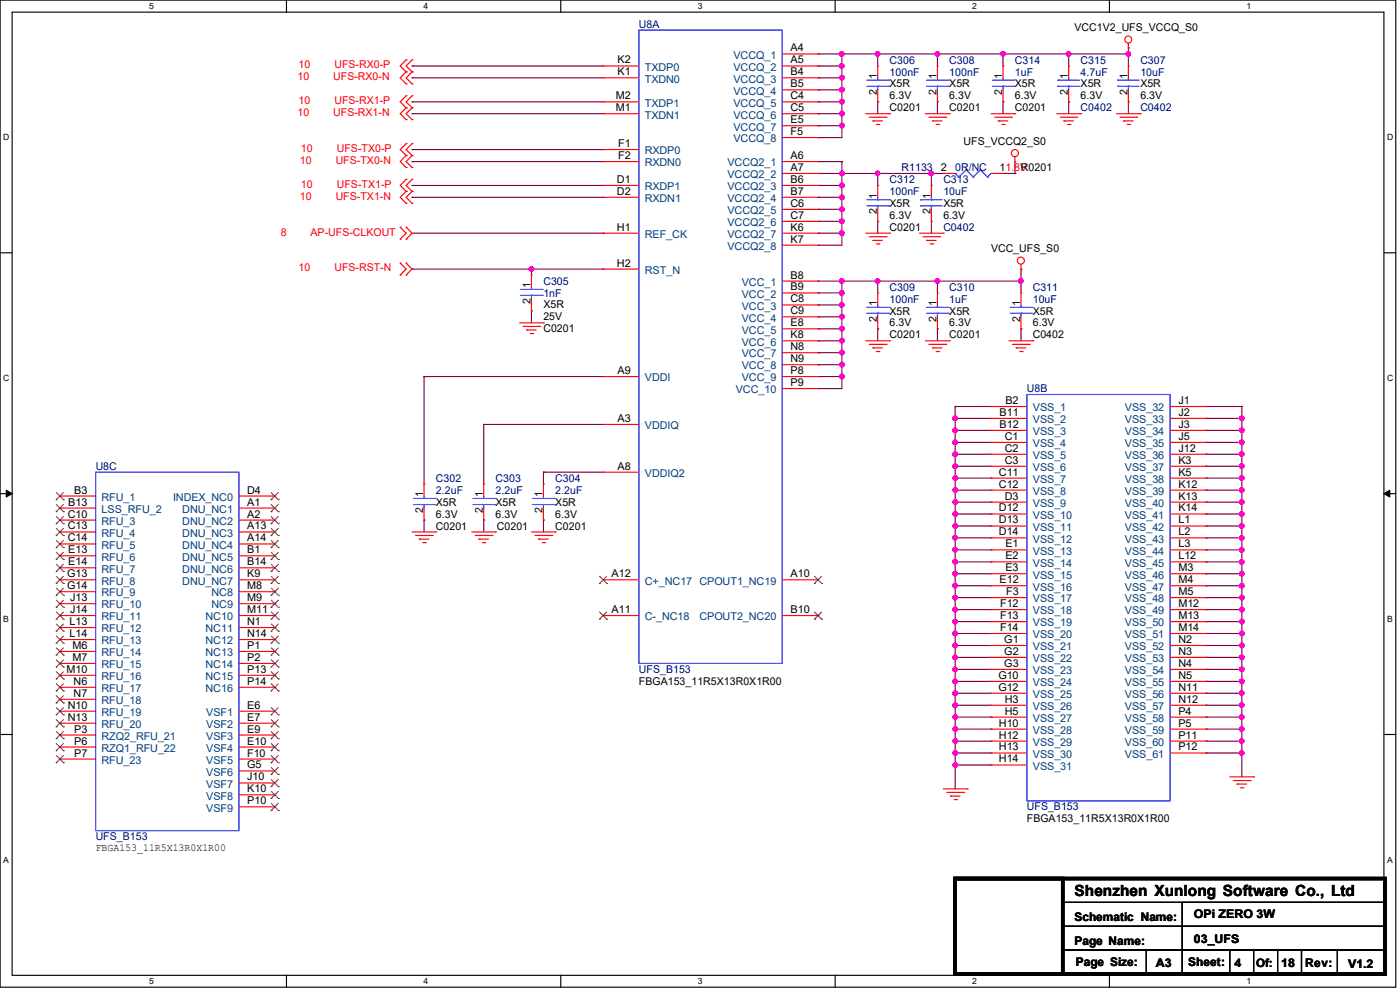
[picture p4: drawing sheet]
<svg xmlns="http://www.w3.org/2000/svg" width="420mm" height="297mm" viewBox="0 0 420 297" stroke-linecap="round" stroke-linejoin="round" font-family="sans-serif">
<defs><g id="words">
<text font-size="4.6" x="322.4" y="268.6">Shenzhen Xunlong Software Co., Ltd</text>
<g font-size="3.6">
<text x="322.4" y="275.9">Schematic Name:</text>
<text x="358.2" y="275.2">OPi ZERO 3W</text>
<text x="322.4" y="283.1">Page Name:</text>
<text x="358.2" y="282.7">03_UFS</text>
<text x="322.7" y="289.5">Page Size:</text>
<text x="346.8" y="289.9">A3</text>
<text x="356.4" y="289.5">Sheet:</text>
<text x="370.4" y="289.9">4</text>
<text x="384.3" y="289.9">18</text>
<text x="391.5" y="289.9">Rev:</text>
<text x="404.4" y="290.2">V1.2</text>
</g>
<text font-size="3.5" x="376.8" y="289.8">Of:</text>
<g font-size="3.2" fill="#00007f">
<text x="191.7" y="8.3">U8A</text>
<text x="266.9" y="19">C306</text>
<text x="266.9" y="22.6">100nF</text>
<text x="284.8" y="19">C308</text>
<text x="284.8" y="22.6">100nF</text>
<text x="304.5" y="19">C314</text>
<text x="304.5" y="22.6">1uF</text>
<text x="324.2" y="19">C315</text>
<text x="324.2" y="22.6">4.7uF</text>
<text x="342.1" y="19">C307</text>
<text x="342.1" y="22.6">10uF</text>
<text x="324.2" y="33.4">C0402</text>
<text x="342.1" y="33.4">C0402</text>
<text x="270.5" y="51.3">R1133</text>
<text x="286.5" y="51.3">0R/NC</text>
<text x="266.9" y="54.9">C312</text>
<text x="266.9" y="58.5">100nF</text>
<text x="283" y="54.9">C313</text>
<text x="283" y="58.5">10uF</text>
<text x="283" y="69.2">C0402</text>
<text x="163" y="85.3">C305</text>
<text x="163" y="88.9">1nF</text>
<text x="266.9" y="87.1">C309</text>
<text x="284.8" y="87.1">C310</text>
<text x="309.8" y="87.1">C311</text>
<text x="266.9" y="90.7">100nF</text>
<text x="284.8" y="90.7">1uF</text>
<text x="309.8" y="90.7">10uF</text>
<text x="308.1" y="117.6">U8B</text>
<text x="28.7" y="140.8">U8C</text>
<text x="130.8" y="144.4">C302</text>
<text x="130.8" y="148">2.2uF</text>
<text x="148.7" y="144.4">C303</text>
<text x="148.7" y="148">2.2uF</text>
<text x="166.6" y="144.4">C304</text>
<text x="166.6" y="148">2.2uF</text>
<text x="191.7" y="201.7">UFS_B153</text>
<text x="308.1" y="242.9">UFS_B153</text>
<text x="28.7" y="251.8">UFS_B153</text>
</g>
<g font-size="3.2">
<text x="322.4" y="9.4">VCC1V2_UFS_VCCQ_S0</text>
<text x="237.2" y="15.4">A4</text>
<text x="185.3" y="19">K2</text>
<text x="185.3" y="22.6">K1</text>
<text x="237.2" y="19">A5</text>
<text x="237.2" y="22.6">B4</text>
<text x="263" y="23.7" transform="rotate(-90 263 23.7)">1</text>
<text x="280.9" y="23.7" transform="rotate(-90 280.9 23.7)">1</text>
<text x="300.6" y="23.7" transform="rotate(-90 300.6 23.7)">1</text>
<text x="320.3" y="23.7" transform="rotate(-90 320.3 23.7)">1</text>
<text x="338.2" y="23.7" transform="rotate(-90 338.2 23.7)">1</text>
<text x="184.7" y="29.8">M2</text>
<text x="237.2" y="26.2">B5</text>
<text x="237.2" y="29.8">C4</text>
<text x="263" y="28.4" transform="rotate(-90 263 28.4)">2</text>
<text x="266.9" y="26.2">X5R</text>
<text x="266.9" y="29.8">6.3V</text>
<text x="280.9" y="28.4" transform="rotate(-90 280.9 28.4)">2</text>
<text x="284.8" y="26.2">X5R</text>
<text x="284.8" y="29.8">6.3V</text>
<text x="300.6" y="28.4" transform="rotate(-90 300.6 28.4)">2</text>
<text x="304.5" y="26.2">X5R</text>
<text x="304.5" y="29.8">6.3V</text>
<text x="320.3" y="28.4" transform="rotate(-90 320.3 28.4)">2</text>
<text x="324.2" y="26.2">X5R</text>
<text x="324.2" y="29.8">6.3V</text>
<text x="338.2" y="28.4" transform="rotate(-90 338.2 28.4)">2</text>
<text x="342.1" y="26.2">X5R</text>
<text x="342.1" y="29.8">6.3V</text>
<text x="184.7" y="33.3">M1</text>
<text x="237.2" y="33.3">C5</text>
<text x="266.9" y="33.4">C0201</text>
<text x="284.8" y="33.4">C0201</text>
<text x="304.5" y="33.4">C0201</text>
<text x="237.2" y="36.9">E5</text>
<text x="237.2" y="40.5">F5</text>
<text x="185.5" y="44.1">F1</text>
<text x="185.5" y="47.7">F2</text>
<text x="237.2" y="47.7">A6</text>
<text x="289.1" y="43.4">UFS_VCCQ2_S0</text>
<text x="237.2" y="51.2">A7</text>
<text x="282.3" y="51.2">2</text>
<text x="299.8" y="51.2">11.8V</text>
<text x="306.3" y="51.3">R0201</text>
<text x="185.1" y="54.8">D1</text>
<text x="185.1" y="58.4">D2</text>
<text x="237.2" y="54.8">B6</text>
<text x="237.2" y="58.4">B7</text>
<text x="263" y="59.5" transform="rotate(-90 263 59.5)">1</text>
<text x="279.1" y="59.5" transform="rotate(-90 279.1 59.5)">1</text>
<text x="237.2" y="62">C6</text>
<text x="237.2" y="65.6">C7</text>
<text x="263" y="64.2" transform="rotate(-90 263 64.2)">2</text>
<text x="266.9" y="62">X5R</text>
<text x="266.9" y="65.6">6.3V</text>
<text x="279.1" y="64.2" transform="rotate(-90 279.1 64.2)">2</text>
<text x="283" y="62">X5R</text>
<text x="283" y="65.6">6.3V</text>
<text x="185.1" y="69.1">H1</text>
<text x="237.2" y="69.1">K6</text>
<text x="266.9" y="69.2">C0201</text>
<text x="237.2" y="72.7">K7</text>
<text x="297.3" y="75.6">VCC_UFS_S0</text>
<text x="185.1" y="79.9">H2</text>
<text x="237.2" y="83.5">B8</text>
<text x="159.2" y="86.4" transform="rotate(-90 159.2 86.4)">1</text>
<text x="237.2" y="87">B9</text>
<text x="159.2" y="91" transform="rotate(-90 159.2 91)">2</text>
<text x="163" y="92.5">X5R</text>
<text x="237.2" y="90.6">C8</text>
<text x="237.2" y="94.2">C9</text>
<text x="263" y="91.7" transform="rotate(-90 263 91.7)">1</text>
<text x="266.9" y="94.3">X5R</text>
<text x="280.9" y="91.7" transform="rotate(-90 280.9 91.7)">1</text>
<text x="284.8" y="94.3">X5R</text>
<text x="306" y="91.7" transform="rotate(-90 306 91.7)">1</text>
<text x="309.8" y="94.3">X5R</text>
<text x="163" y="99.7">C0201</text>
<text x="163" y="96.1">25V</text>
<text x="237.2" y="97.8">E8</text>
<text x="237.2" y="101.4">K8</text>
<text x="263" y="96.4" transform="rotate(-90 263 96.4)">2</text>
<text x="266.9" y="101.4">C0201</text>
<text x="266.9" y="97.8">6.3V</text>
<text x="280.9" y="96.4" transform="rotate(-90 280.9 96.4)">2</text>
<text x="284.8" y="101.4">C0201</text>
<text x="284.8" y="97.8">6.3V</text>
<text x="306" y="96.4" transform="rotate(-90 306 96.4)">2</text>
<text x="309.8" y="101.4">C0402</text>
<text x="309.8" y="97.8">6.3V</text>
<text x="237.2" y="104.9">N8</text>
<text x="185.3" y="112.1">A9</text>
<text x="237.2" y="108.5">N9</text>
<text x="237.2" y="112.1">P8</text>
<text x="237.2" y="115.7">P9</text>
<text x="299.8" y="124.6">B11</text>
<text x="301.6" y="121.1">B2</text>
<text x="353.5" y="121.1">J1</text>
<text x="353.5" y="124.6">J2</text>
<text x="185.3" y="126.4">A3</text>
<text x="299.8" y="128.2">B12</text>
<text x="301.5" y="131.8">C1</text>
<text x="353.5" y="128.2">J3</text>
<text x="353.5" y="131.8">J5</text>
<text x="301.5" y="135.4">C2</text>
<text x="353.5" y="135.4">J12</text>
<text x="185.3" y="140.8">A8</text>
<text x="299.7" y="142.5">C11</text>
<text x="301.5" y="139">C3</text>
<text x="353.5" y="139">K3</text>
<text x="353.5" y="142.5">K5</text>
<text x="22.3" y="147.9">B3</text>
<text x="74.2" y="147.9">D4</text>
<text x="127" y="149.1" transform="rotate(-90 127 149.1)">1</text>
<text x="144.9" y="149.1" transform="rotate(-90 144.9 149.1)">1</text>
<text x="162.8" y="149.1" transform="rotate(-90 162.8 149.1)">1</text>
<text x="299.7" y="146.1">C12</text>
<text x="301.5" y="149.7">D3</text>
<text x="353.5" y="146.1">K12</text>
<text x="353.5" y="149.7">K13</text>
<text x="20.3" y="155.1">C10</text>
<text x="20.5" y="151.5">B13</text>
<text x="74.2" y="151.5">A1</text>
<text x="74.2" y="155.1">A2</text>
<text x="127" y="153.7" transform="rotate(-90 127 153.7)">2</text>
<text x="130.8" y="151.6">X5R</text>
<text x="130.8" y="155.1">6.3V</text>
<text x="144.9" y="153.7" transform="rotate(-90 144.9 153.7)">2</text>
<text x="148.7" y="151.6">X5R</text>
<text x="148.7" y="155.1">6.3V</text>
<text x="162.8" y="153.7" transform="rotate(-90 162.8 153.7)">2</text>
<text x="166.6" y="151.6">X5R</text>
<text x="166.6" y="155.1">6.3V</text>
<text x="299.7" y="153.3">D12</text>
<text x="353.5" y="153.3">K14</text>
<text x="20.3" y="158.7">C13</text>
<text x="74.2" y="158.7">A13</text>
<text x="130.8" y="158.7">C0201</text>
<text x="149.1" y="158.7">C0201</text>
<text x="166.6" y="158.7">C0201</text>
<text x="299.7" y="156.9">D13</text>
<text x="299.7" y="160.4">D14</text>
<text x="353.5" y="156.9">L1</text>
<text x="353.5" y="160.4">L2</text>
<text x="20.3" y="162.3">C14</text>
<text x="20.5" y="165.8">E13</text>
<text x="74.2" y="162.3">A14</text>
<text x="74.2" y="165.8">B1</text>
<text x="301.6" y="164">E1</text>
<text x="301.6" y="167.6">E2</text>
<text x="353.5" y="164">L3</text>
<text x="353.5" y="167.6">L12</text>
<text x="20.2" y="173">G13</text>
<text x="20.5" y="169.4">E14</text>
<text x="74.2" y="169.4">B14</text>
<text x="74.2" y="173">K9</text>
<text x="183.5" y="173">A12</text>
<text x="237.2" y="173">A10</text>
<text x="301.6" y="171.2">E3</text>
<text x="353.5" y="171.2">M3</text>
<text x="20.2" y="176.6">G14</text>
<text x="74.2" y="176.6">M8</text>
<text x="299.8" y="174.8">E12</text>
<text x="301.8" y="178.3">F3</text>
<text x="353.5" y="174.8">M4</text>
<text x="353.5" y="178.3">M5</text>
<text x="21" y="180.2">J13</text>
<text x="21" y="183.7">J14</text>
<text x="74.2" y="180.2">M9</text>
<text x="74.2" y="183.7">M11</text>
<text x="183.5" y="183.7">A11</text>
<text x="237.2" y="183.7">B10</text>
<text x="300.1" y="181.9">F12</text>
<text x="300.1" y="185.5">F13</text>
<text x="353.5" y="181.9">M12</text>
<text x="353.5" y="185.5">M13</text>
<text x="20.9" y="187.3">L13</text>
<text x="20.9" y="190.9">L14</text>
<text x="74.2" y="187.3">N1</text>
<text x="74.2" y="190.9">N14</text>
<text x="300.1" y="189.1">F14</text>
<text x="353.5" y="189.1">M14</text>
<text x="21.8" y="194.5">M6</text>
<text x="74.2" y="194.5">P1</text>
<text x="301.3" y="192.7">G1</text>
<text x="301.3" y="196.3">G2</text>
<text x="353.5" y="192.7">N2</text>
<text x="353.5" y="196.3">N3</text>
<text x="20" y="201.6">M10</text>
<text x="21.8" y="198.1">M7</text>
<text x="74.2" y="198.1">P2</text>
<text x="74.2" y="201.6">P13</text>
<text x="299.5" y="203.5">G10</text>
<text x="301.3" y="199.9">G3</text>
<text x="353.5" y="199.9">N4</text>
<text x="353.5" y="203.5">N5</text>
<text x="22.1" y="205.2">N6</text>
<text x="22.1" y="208.8">N7</text>
<text x="74.2" y="205.2">P14</text>
<text x="191.7" y="205.3">FBGA153_11R5X13R0X1R00</text>
<text x="299.5" y="207">G12</text>
<text x="353.5" y="207">N11</text>
<text x="20.3" y="212.4">N10</text>
<text x="20.3" y="216">N13</text>
<text x="74.2" y="212.4">E6</text>
<text x="74.2" y="216">E7</text>
<text x="301.5" y="210.6">H3</text>
<text x="301.5" y="214.2">H5</text>
<text x="353.5" y="210.6">N12</text>
<text x="353.5" y="214.2">P4</text>
<text x="22.3" y="219.5">P3</text>
<text x="74.2" y="219.5">E9</text>
<text x="299.7" y="217.8">H10</text>
<text x="299.7" y="221.4">H12</text>
<text x="353.5" y="217.8">P5</text>
<text x="353.5" y="221.4">P11</text>
<text x="22.3" y="223.1">P6</text>
<text x="22.3" y="226.7">P7</text>
<text x="74.2" y="223.1">E10</text>
<text x="74.2" y="226.7">F10</text>
<text x="299.7" y="224.9">H13</text>
<text x="353.5" y="224.9">P12</text>
<text x="74.2" y="230.3">G5</text>
<text x="74.2" y="233.9">J10</text>
<text x="299.7" y="228.5">H14</text>
<text x="74.2" y="237.4">K10</text>
<text x="74.2" y="241">P10</text>
<text x="308.1" y="246.5">FBGA153_11R5X13R0X1R00</text>
<text x="28.7" y="255.1">FBGA153_11R5X13R0X1R00</text>
</g>
<g font-size="3.2" fill="#003f7f">
<text x="220" y="17.6">VCCQ_1</text>
<text x="193.5" y="21.2">TXDP0</text>
<text x="220" y="21.2">VCCQ_2</text>
<text x="193.5" y="24.8">TXDN0</text>
<text x="220" y="24.8">VCCQ_3</text>
<text x="220" y="28.4">VCCQ_4</text>
<text x="193.5" y="32">TXDP1</text>
<text x="193.5" y="35.5">TXDN1</text>
<text x="220" y="32">VCCQ_5</text>
<text x="220" y="35.5">VCCQ_6</text>
<text x="220" y="39.1">VCCQ_7</text>
<text x="193.5" y="46.3">RXDP0</text>
<text x="220" y="42.7">VCCQ_8</text>
<text x="193.5" y="49.9">RXDN0</text>
<text x="218.2" y="49.9">VCCQ2_1</text>
<text x="218.2" y="53.4">VCCQ2_2</text>
<text x="193.5" y="57">RXDP1</text>
<text x="218.2" y="57">VCCQ2_3</text>
<text x="193.5" y="60.6">RXDN1</text>
<text x="218.2" y="60.6">VCCQ2_4</text>
<text x="218.2" y="64.2">VCCQ2_5</text>
<text x="193.5" y="71.3">REF_CK</text>
<text x="218.2" y="67.8">VCCQ2_6</text>
<text x="218.2" y="71.3">VCCQ2_7</text>
<text x="218.2" y="74.9">VCCQ2_8</text>
<text x="193.5" y="82.1">RST_N</text>
<text x="222.5" y="85.7">VCC_1</text>
<text x="222.5" y="89.2">VCC_2</text>
<text x="222.5" y="92.8">VCC_3</text>
<text x="222.5" y="96.4">VCC_4</text>
<text x="222.5" y="100">VCC_5</text>
<text x="222.5" y="103.6">VCC_6</text>
<text x="222.5" y="107.1">VCC_7</text>
<text x="222.5" y="110.7">VCC_8</text>
<text x="193.5" y="114.3">VDDI</text>
<text x="220.7" y="117.9">VCC_10</text>
<text x="222.5" y="114.3">VCC_9</text>
<text x="309.8" y="123.3">VSS_1</text>
<text x="337.4" y="123.3">VSS_32</text>
<text x="193.5" y="128.6">VDDIQ</text>
<text x="309.8" y="126.8">VSS_2</text>
<text x="309.8" y="130.4">VSS_3</text>
<text x="337.4" y="126.8">VSS_33</text>
<text x="337.4" y="130.4">VSS_34</text>
<text x="309.8" y="134">VSS_4</text>
<text x="309.8" y="137.6">VSS_5</text>
<text x="337.4" y="134">VSS_35</text>
<text x="337.4" y="137.6">VSS_36</text>
<text x="193.5" y="143">VDDIQ2</text>
<text x="309.8" y="141.2">VSS_6</text>
<text x="337.4" y="141.2">VSS_37</text>
<text x="309.8" y="144.7">VSS_7</text>
<text x="309.8" y="148.3">VSS_8</text>
<text x="337.4" y="144.7">VSS_38</text>
<text x="337.4" y="148.3">VSS_39</text>
<text x="30.5" y="150.1">RFU_1</text>
<text x="30.5" y="153.7">LSS_RFU_2</text>
<text x="51.9" y="150.1">INDEX_NC0</text>
<text x="54.7" y="153.7">DNU_NC1</text>
<text x="309.8" y="151.9">VSS_9</text>
<text x="309.8" y="155.5">VSS_10</text>
<text x="337.4" y="151.9">VSS_40</text>
<text x="337.4" y="155.5">VSS_41</text>
<text x="30.5" y="157.3">RFU_3</text>
<text x="30.5" y="160.9">RFU_4</text>
<text x="54.7" y="157.3">DNU_NC2</text>
<text x="54.7" y="160.9">DNU_NC3</text>
<text x="309.8" y="159.1">VSS_11</text>
<text x="337.4" y="159.1">VSS_42</text>
<text x="30.5" y="164.5">RFU_5</text>
<text x="54.7" y="164.5">DNU_NC4</text>
<text x="309.8" y="162.6">VSS_12</text>
<text x="309.8" y="166.2">VSS_13</text>
<text x="337.4" y="162.6">VSS_43</text>
<text x="337.4" y="166.2">VSS_44</text>
<text x="30.5" y="168">RFU_6</text>
<text x="30.5" y="171.6">RFU_7</text>
<text x="54.7" y="168">DNU_NC5</text>
<text x="54.7" y="171.6">DNU_NC6</text>
<text x="309.8" y="169.8">VSS_14</text>
<text x="309.8" y="173.4">VSS_15</text>
<text x="337.4" y="169.8">VSS_45</text>
<text x="337.4" y="173.4">VSS_46</text>
<text x="30.5" y="175.2">RFU_8</text>
<text x="30.5" y="178.8">RFU_9</text>
<text x="54.7" y="175.2">DNU_NC7</text>
<text x="63.5" y="178.8">NC8</text>
<text x="193.5" y="175.2">C+_NC17 CPOUT1_NC19</text>
<text x="309.8" y="177">VSS_16</text>
<text x="337.4" y="177">VSS_47</text>
<text x="30.5" y="182.4">RFU_10</text>
<text x="30.5" y="185.9">RFU_11</text>
<text x="61.7" y="185.9">NC10</text>
<text x="63.5" y="182.4">NC9</text>
<text x="193.5" y="185.9">C-_NC18</text>
<text x="209.8" y="185.9">CPOUT2_NC20</text>
<text x="309.8" y="180.6">VSS_17</text>
<text x="309.8" y="184.1">VSS_18</text>
<text x="337.4" y="180.6">VSS_48</text>
<text x="337.4" y="184.1">VSS_49</text>
<text x="30.5" y="189.5">RFU_12</text>
<text x="61.7" y="189.5">NC11</text>
<text x="309.8" y="187.7">VSS_19</text>
<text x="309.8" y="191.3">VSS_20</text>
<text x="337.4" y="187.7">VSS_50</text>
<text x="337.4" y="191.3">VSS_51</text>
<text x="30.5" y="193.1">RFU_13</text>
<text x="30.5" y="196.7">RFU_14</text>
<text x="61.7" y="193.1">NC12</text>
<text x="61.7" y="196.7">NC13</text>
<text x="309.8" y="194.9">VSS_21</text>
<text x="337.4" y="194.9">VSS_52</text>
<text x="30.5" y="200.3">RFU_15</text>
<text x="30.5" y="203.8">RFU_16</text>
<text x="61.7" y="200.3">NC14</text>
<text x="61.7" y="203.8">NC15</text>
<text x="309.8" y="198.5">VSS_22</text>
<text x="309.8" y="202.1">VSS_23</text>
<text x="337.4" y="198.5">VSS_53</text>
<text x="337.4" y="202.1">VSS_54</text>
<text x="30.5" y="207.4">RFU_17</text>
<text x="61.7" y="207.4">NC16</text>
<text x="309.8" y="205.7">VSS_24</text>
<text x="309.8" y="209.2">VSS_25</text>
<text x="337.4" y="205.7">VSS_55</text>
<text x="337.4" y="209.2">VSS_56</text>
<text x="30.5" y="211">RFU_18</text>
<text x="30.5" y="214.6">RFU_19</text>
<text x="61.8" y="214.6">VSF1</text>
<text x="309.8" y="212.8">VSS_26</text>
<text x="337.4" y="212.8">VSS_57</text>
<text x="30.5" y="218.2">RFU_20</text>
<text x="30.5" y="221.7">RZQ2_RFU_21</text>
<text x="61.8" y="218.2">VSF2</text>
<text x="61.8" y="221.7">VSF3</text>
<text x="309.8" y="216.4">VSS_27</text>
<text x="309.8" y="220">VSS_28</text>
<text x="337.4" y="216.4">VSS_58</text>
<text x="337.4" y="220">VSS_59</text>
<text x="30.5" y="225.3">RZQ1_RFU_22</text>
<text x="61.8" y="225.3">VSF4</text>
<text x="309.8" y="223.6">VSS_29</text>
<text x="309.8" y="227.1">VSS_30</text>
<text x="337.4" y="223.6">VSS_60</text>
<text x="337.4" y="227.1">VSS_61</text>
<text x="30.5" y="228.9">RFU_23</text>
<text x="61.8" y="228.9">VSF5</text>
<text x="61.8" y="232.5">VSF6</text>
<text x="309.8" y="230.7">VSS_31</text>
<text x="61.8" y="236.1">VSF7</text>
<text x="61.8" y="239.6">VSF8</text>
<text x="61.8" y="243.2">VSF9</text>
</g>
<g font-size="3.2" fill="#f00">
<text x="89.6" y="20.5">10</text>
<text x="100.3" y="20.5">UFS-RX0-P</text>
<text x="89.2" y="24.1">10</text>
<text x="100" y="24.1">UFS-RX0-N</text>
<text x="89.2" y="34.8">10</text>
<text x="89.6" y="31.2">10</text>
<text x="100" y="34.8">UFS-RX1-N</text>
<text x="100.3" y="31.2">UFS-RX1-P</text>
<text x="90.3" y="45.5">10</text>
<text x="101" y="45.5">UFS-TX0-P</text>
<text x="90" y="49.1">10</text>
<text x="100.7" y="49.1">UFS-TX0-N</text>
<text x="90" y="59.9">10</text>
<text x="90.3" y="56.3">10</text>
<text x="100.7" y="59.9">UFS-TX1-N</text>
<text x="101" y="56.3">UFS-TX1-P</text>
<text x="84.2" y="70.6">8</text>
<text x="93.2" y="70.6">AP-UFS-CLKOUT</text>
<text x="89.6" y="81.4">10</text>
<text x="100.3" y="81.4">UFS-RST-N</text>
</g>
<g font-size="2.6">
<text x="44.8" y="2.8">5</text>
<text x="127.1" y="2.8">4</text>
<text x="209.4" y="2.8">3</text>
<text x="291.7" y="2.8">2</text>
<text x="374" y="2.8">1</text>
<text x="1" y="42">D</text>
<text x="416.1" y="42">D</text>
<text x="1" y="114.2">C</text>
<text x="416.1" y="114.2">C</text>
<text x="1" y="186.4">B</text>
<text x="416.1" y="186.4">B</text>
<text x="1" y="258.5">A</text>
<text x="416.1" y="258.5">A</text>
<text x="44.8" y="295">5</text>
<text x="127.1" y="295">4</text>
<text x="209.4" y="295">3</text>
<text x="291.7" y="295">2</text>
<text x="374" y="295">1</text>
</g>
</g></defs>
<path d="M0 0h418.7v295.9h-418.7zM3.6 3.6h411.6v288.7h-411.6z" fill="none" stroke="#000" stroke-width=".34"/>
<g fill="#fff">
<path d="M44.8 .4h1.4v2.9h-1.4z"/>
<path d="M44.8 292.7h1.4v2.9h-1.4z"/>
</g>
<path d="M85.9 0v3.6M85.9 292.3v3.6" fill="none" stroke="#000" stroke-width=".34"/>
<g fill="#fff">
<path d="M127.1 .4h1.4v2.9h-1.4z"/>
<path d="M127.1 292.7h1.4v2.9h-1.4z"/>
</g>
<path d="M168.2 0v3.6M168.2 292.3v3.6" fill="none" stroke="#000" stroke-width=".34"/>
<g fill="#fff">
<path d="M209.4 .4h1.4v2.9h-1.4z"/>
<path d="M209.4 292.7h1.4v2.9h-1.4z"/>
</g>
<path d="M250.5 0v3.6M250.5 292.3v3.6" fill="none" stroke="#000" stroke-width=".34"/>
<g fill="#fff">
<path d="M291.7 .4h1.4v2.9h-1.4z"/>
<path d="M291.7 292.7h1.4v2.9h-1.4z"/>
</g>
<path d="M332.8 0v3.6M332.8 292.3v3.6" fill="none" stroke="#000" stroke-width=".34"/>
<g fill="#fff">
<path d="M374 .4h1.4v2.9h-1.4z"/>
<path d="M374 292.7h1.4v2.9h-1.4z"/>
<path d="M1 39.7h1.8v2.9h-1.8z"/>
<path d="M416.1 39.7h1.9v2.9h-1.9z"/>
<path d="M1 111.8h1.8v2.9h-1.8z"/>
<path d="M416.1 111.8h1.9v2.9h-1.9z"/>
</g>
<path d="M0 75.8h3.6M415.2 75.8h3.6" fill="none" stroke="#000" stroke-width=".34"/>
<g fill="#fff">
<path d="M1 184h1.7v2.9h-1.7z"/>
<path d="M416.1 184h1.7v2.9h-1.7z"/>
</g>
<path d="M0 148h3.6M415.2 148h3.6" fill="none" stroke="#000" stroke-width=".34"/>
<path d="M1.9 146.9l1.7 1.1-1.7 1zM415.2 148l1.7-1.1v2.1z" fill="#000" stroke="#000" stroke-width=".3"/>
<g fill="#fff">
<path d="M1 256.2h1.7v2.9h-1.7z"/>
<path d="M416.1 256.2h1.7v2.9h-1.7z"/>
</g>
<path d="M0 220.1h3.6M415.2 220.1h3.6" fill="none" stroke="#000" stroke-width=".34"/>
<path d="M252.6 52h10.7" fill="none" stroke="#7f003f" stroke-width=".34"/>
<circle cx="263.3" cy="52" r=".17" fill="#7f003f"/>
<circle cx="252.5" cy="52" r=".7" fill="#f0f" stroke="#f0f" stroke-width=".34"/>
<path d="M159.4 80.6v1.8" fill="none" stroke="#7f003f" stroke-width=".34"/>
<circle cx="159.4" cy="80.6" r=".17" fill="#7f003f"/>
<path d="M159.4 80.6h21.5" fill="none" stroke="#7f003f" stroke-width=".34"/>
<circle cx="159.4" cy="80.6" r=".17" fill="#7f003f"/>
<circle cx="159.4" cy="80.6" r=".7" fill="#f0f" stroke="#f0f" stroke-width=".34"/>
<path d="M159.4 93.2v3.6" fill="none" stroke="#7f003f" stroke-width=".34"/>
<circle cx="159.4" cy="93.2" r=".17" fill="#7f003f"/>
<path d="M338.5 14.4v1.8" fill="none" stroke="#7f003f" stroke-width=".34"/>
<circle cx="338.5" cy="14.4" r=".17" fill="#7f003f"/>
<circle cx="338.5" cy="16.1" r=".7" fill="#f0f" stroke="#f0f" stroke-width=".34"/>
<path d="M245.4 16.2h7.2" fill="none" stroke="#7f003f" stroke-width=".34"/>
<circle cx="245.4" cy="16.2" r=".17" fill="#7f003f"/>
<path d="M252.6 16.2h10.7" fill="none" stroke="#7f003f" stroke-width=".34"/>
<circle cx="252.6" cy="16.2" r=".17" fill="#7f003f"/>
<path d="M252.6 16.2v3.6" fill="none" stroke="#7f003f" stroke-width=".34"/>
<circle cx="252.6" cy="16.2" r=".17" fill="#7f003f"/>
<circle cx="252.5" cy="16.1" r=".7" fill="#f0f" stroke="#f0f" stroke-width=".34"/>
<path d="M263.3 16.2h17.9" fill="none" stroke="#7f003f" stroke-width=".34"/>
<circle cx="263.3" cy="16.2" r=".17" fill="#7f003f"/>
<g fill="#f0f" stroke="#f0f" stroke-width=".34">
<circle cx="281.2" cy="16.1" r=".69"/>
<circle cx="263.3" cy="16.1" r=".69"/>
</g>
<path d="M263.3 16.2v3.6" fill="none" stroke="#7f003f" stroke-width=".34"/>
<circle cx="263.3" cy="16.2" r=".17" fill="#7f003f"/>
<path d="M281.2 16.2v3.6" fill="none" stroke="#7f003f" stroke-width=".34"/>
<circle cx="281.2" cy="16.2" r=".17" fill="#7f003f"/>
<path d="M281.2 16.2h19.7" fill="none" stroke="#7f003f" stroke-width=".34"/>
<circle cx="300.9" cy="16.2" r=".17" fill="#7f003f"/>
<path d="M338.5 16.2v3.6" fill="none" stroke="#7f003f" stroke-width=".34"/>
<circle cx="338.5" cy="16.2" r=".17" fill="#7f003f"/>
<path d="M245.4 19.8h7.2" fill="none" stroke="#7f003f" stroke-width=".34"/>
<circle cx="245.4" cy="19.8" r=".17" fill="#7f003f"/>
<circle cx="252.5" cy="19.7" r=".7" fill="#f0f" stroke="#f0f" stroke-width=".34"/>
<path d="M252.6 19.8v3.5" fill="none" stroke="#7f003f" stroke-width=".34"/>
<circle cx="252.6" cy="19.8" r=".17" fill="#7f003f"/>
<path d="M245.4 23.3h7.2" fill="none" stroke="#7f003f" stroke-width=".34"/>
<circle cx="245.4" cy="23.3" r=".17" fill="#7f003f"/>
<path d="M252.6 23.3v3.6" fill="none" stroke="#7f003f" stroke-width=".34"/>
<circle cx="252.6" cy="23.3" r=".17" fill="#7f003f"/>
<circle cx="252.5" cy="23.3" r=".7" fill="#f0f" stroke="#f0f" stroke-width=".34"/>
<path d="M245.4 26.9h7.2" fill="none" stroke="#7f003f" stroke-width=".34"/>
<circle cx="245.4" cy="26.9" r=".17" fill="#7f003f"/>
<path d="M252.6 26.9v3.6" fill="none" stroke="#7f003f" stroke-width=".34"/>
<circle cx="252.6" cy="26.9" r=".17" fill="#7f003f"/>
<g fill="#f0f" stroke="#f0f" stroke-width=".34">
<circle cx="252.5" cy="30.5" r=".7"/>
<circle cx="252.5" cy="26.9" r=".7"/>
</g>
<path d="M245.4 30.5h7.2" fill="none" stroke="#7f003f" stroke-width=".34"/>
<circle cx="245.4" cy="30.5" r=".17" fill="#7f003f"/>
<path d="M252.6 30.5v3.6" fill="none" stroke="#7f003f" stroke-width=".34"/>
<circle cx="252.6" cy="30.5" r=".17" fill="#7f003f"/>
<path d="M245.4 34.1h7.2" fill="none" stroke="#7f003f" stroke-width=".34"/>
<circle cx="245.4" cy="34.1" r=".17" fill="#7f003f"/>
<path d="M252.6 34.1v3.6" fill="none" stroke="#7f003f" stroke-width=".34"/>
<circle cx="252.6" cy="34.1" r=".17" fill="#7f003f"/>
<circle cx="252.5" cy="34.1" r=".7" fill="#f0f" stroke="#f0f" stroke-width=".34"/>
<path d="M263.3 30.5v3.6" fill="none" stroke="#7f003f" stroke-width=".34"/>
<circle cx="263.3" cy="30.5" r=".17" fill="#7f003f"/>
<path d="M281.2 30.5v3.6" fill="none" stroke="#7f003f" stroke-width=".34"/>
<circle cx="281.2" cy="30.5" r=".17" fill="#7f003f"/>
<path d="M338.5 30.5v3.6" fill="none" stroke="#7f003f" stroke-width=".34"/>
<circle cx="338.5" cy="30.5" r=".17" fill="#7f003f"/>
<path d="M245.4 37.7h7.2" fill="none" stroke="#7f003f" stroke-width=".34"/>
<circle cx="245.4" cy="37.7" r=".17" fill="#7f003f"/>
<path d="M252.6 37.7v3.5" fill="none" stroke="#7f003f" stroke-width=".34"/>
<circle cx="252.6" cy="37.7" r=".17" fill="#7f003f"/>
<circle cx="252.5" cy="37.7" r=".7" fill="#f0f" stroke="#f0f" stroke-width=".34"/>
<path d="M245.4 41.2h7.2" fill="none" stroke="#7f003f" stroke-width=".34"/>
<circle cx="245.4" cy="41.2" r=".17" fill="#7f003f"/>
<path d="M245.4 48.4h7.2" fill="none" stroke="#7f003f" stroke-width=".34"/>
<circle cx="245.4" cy="48.4" r=".17" fill="#7f003f"/>
<path d="M252.6 48.4v3.6" fill="none" stroke="#7f003f" stroke-width=".34"/>
<circle cx="252.6" cy="48.4" r=".17" fill="#7f003f"/>
<path d="M245.4 52h7.2" fill="none" stroke="#7f003f" stroke-width=".34"/>
<circle cx="252.6" cy="52" r=".17" fill="#7f003f"/>
<path d="M252.6 52v3.6" fill="none" stroke="#7f003f" stroke-width=".34"/>
<circle cx="252.6" cy="52" r=".17" fill="#7f003f"/>
<path d="M245.4 55.6h7.2" fill="none" stroke="#7f003f" stroke-width=".34"/>
<circle cx="245.4" cy="55.6" r=".17" fill="#7f003f"/>
<circle cx="252.5" cy="55.6" r=".7" fill="#f0f" stroke="#f0f" stroke-width=".34"/>
<path d="M252.6 55.6v3.5" fill="none" stroke="#7f003f" stroke-width=".34"/>
<circle cx="252.6" cy="55.6" r=".17" fill="#7f003f"/>
<circle cx="252.5" cy="59.1" r=".7" fill="#f0f" stroke="#f0f" stroke-width=".34"/>
<path d="M245.4 59.1h7.2" fill="none" stroke="#7f003f" stroke-width=".34"/>
<circle cx="245.4" cy="59.1" r=".17" fill="#7f003f"/>
<path d="M252.6 59.1v3.6" fill="none" stroke="#7f003f" stroke-width=".34"/>
<circle cx="252.6" cy="59.1" r=".17" fill="#7f003f"/>
<path d="M245.4 62.7h7.2" fill="none" stroke="#7f003f" stroke-width=".34"/>
<circle cx="245.4" cy="62.7" r=".17" fill="#7f003f"/>
<path d="M252.6 62.7v3.6" fill="none" stroke="#7f003f" stroke-width=".34"/>
<circle cx="252.6" cy="62.7" r=".17" fill="#7f003f"/>
<g fill="#f0f" stroke="#f0f" stroke-width=".34">
<circle cx="252.5" cy="66.3" r=".7"/>
<circle cx="252.5" cy="62.7" r=".7"/>
</g>
<path d="M245.4 66.3h7.2" fill="none" stroke="#7f003f" stroke-width=".34"/>
<circle cx="245.4" cy="66.3" r=".17" fill="#7f003f"/>
<path d="M252.6 66.3v3.6" fill="none" stroke="#7f003f" stroke-width=".34"/>
<circle cx="252.6" cy="66.3" r=".17" fill="#7f003f"/>
<path d="M123.6 69.9h57.3" fill="none" stroke="#7f003f" stroke-width=".34"/>
<circle cx="180.9" cy="69.9" r=".17" fill="#7f003f"/>
<path d="M245.4 69.9h7.2" fill="none" stroke="#7f003f" stroke-width=".34"/>
<circle cx="245.4" cy="69.9" r=".17" fill="#7f003f"/>
<path d="M252.6 69.9v3.6" fill="none" stroke="#7f003f" stroke-width=".34"/>
<circle cx="252.6" cy="69.9" r=".17" fill="#7f003f"/>
<circle cx="252.5" cy="69.9" r=".7" fill="#f0f" stroke="#f0f" stroke-width=".34"/>
<path d="M245.4 73.5h7.2" fill="none" stroke="#7f003f" stroke-width=".34"/>
<circle cx="245.4" cy="73.5" r=".17" fill="#7f003f"/>
<path d="M123.6 80.6h35.8" fill="none" stroke="#7f003f" stroke-width=".34"/>
<circle cx="123.6" cy="80.6" r=".17" fill="#7f003f"/>
<path d="M245.4 84.2h7.2" fill="none" stroke="#7f003f" stroke-width=".34"/>
<circle cx="245.4" cy="84.2" r=".17" fill="#7f003f"/>
<circle cx="252.5" cy="84.2" r=".7" fill="#f0f" stroke="#f0f" stroke-width=".34"/>
<path d="M252.6 84.2v3.6" fill="none" stroke="#7f003f" stroke-width=".34"/>
<circle cx="252.6" cy="84.2" r=".17" fill="#7f003f"/>
<path d="M252.6 84.2h10.7" fill="none" stroke="#7f003f" stroke-width=".34"/>
<circle cx="252.6" cy="84.2" r=".17" fill="#7f003f"/>
<path d="M306.3 80.6v3.6" fill="none" stroke="#7f003f" stroke-width=".34"/>
<circle cx="306.3" cy="80.6" r=".17" fill="#7f003f"/>
<path d="M263.3 84.2h17.9" fill="none" stroke="#7f003f" stroke-width=".34"/>
<circle cx="263.3" cy="84.2" r=".17" fill="#7f003f"/>
<g fill="#f0f" stroke="#f0f" stroke-width=".34">
<circle cx="281.2" cy="84.2" r=".69"/>
<circle cx="263.3" cy="84.2" r=".69"/>
</g>
<path d="M263.3 84.2v3.6" fill="none" stroke="#7f003f" stroke-width=".34"/>
<circle cx="263.3" cy="84.2" r=".17" fill="#7f003f"/>
<path d="M281.2 84.2h25.1" fill="none" stroke="#7f003f" stroke-width=".34"/>
<circle cx="281.2" cy="84.2" r=".17" fill="#7f003f"/>
<circle cx="306.3" cy="84.2" r=".7" fill="#f0f" stroke="#f0f" stroke-width=".34"/>
<path d="M281.2 84.2v3.6" fill="none" stroke="#7f003f" stroke-width=".34"/>
<circle cx="281.2" cy="84.2" r=".17" fill="#7f003f"/>
<path d="M245.4 87.8h7.2" fill="none" stroke="#7f003f" stroke-width=".34"/>
<circle cx="245.4" cy="87.8" r=".17" fill="#7f003f"/>
<path d="M252.6 87.8v3.6" fill="none" stroke="#7f003f" stroke-width=".34"/>
<circle cx="252.6" cy="87.8" r=".17" fill="#7f003f"/>
<g fill="#f0f" stroke="#f0f" stroke-width=".34">
<circle cx="252.5" cy="91.4" r=".7"/>
<circle cx="252.5" cy="87.8" r=".7"/>
</g>
<path d="M127.2 112.9v32.2" fill="none" stroke="#7f003f" stroke-width=".34"/>
<circle cx="127.2" cy="112.9" r=".17" fill="#7f003f"/>
<path d="M245.4 91.4h7.2" fill="none" stroke="#7f003f" stroke-width=".34"/>
<circle cx="245.4" cy="91.4" r=".17" fill="#7f003f"/>
<path d="M252.6 91.4v3.6" fill="none" stroke="#7f003f" stroke-width=".34"/>
<circle cx="252.6" cy="91.4" r=".17" fill="#7f003f"/>
<path d="M245.4 95h7.2" fill="none" stroke="#7f003f" stroke-width=".34"/>
<circle cx="245.4" cy="95" r=".17" fill="#7f003f"/>
<circle cx="252.5" cy="94.9" r=".7" fill="#f0f" stroke="#f0f" stroke-width=".34"/>
<path d="M127.2 112.9h53.7" fill="none" stroke="#7f003f" stroke-width=".34"/>
<circle cx="127.2" cy="112.9" r=".17" fill="#7f003f"/>
<path d="M306.3 84.2v3.6" fill="none" stroke="#7f003f" stroke-width=".34"/>
<circle cx="306.3" cy="84.2" r=".17" fill="#7f003f"/>
<path d="M252.6 95v3.6" fill="none" stroke="#7f003f" stroke-width=".34"/>
<circle cx="252.6" cy="95" r=".17" fill="#7f003f"/>
<path d="M145.1 127.2h35.8" fill="none" stroke="#7f003f" stroke-width=".34"/>
<circle cx="145.1" cy="127.2" r=".17" fill="#7f003f"/>
<path d="M145.1 127.2v17.9" fill="none" stroke="#7f003f" stroke-width=".34"/>
<circle cx="145.1" cy="127.2" r=".17" fill="#7f003f"/>
<path d="M245.4 98.6h7.2" fill="none" stroke="#7f003f" stroke-width=".34"/>
<circle cx="245.4" cy="98.6" r=".17" fill="#7f003f"/>
<path d="M252.6 98.6v3.6" fill="none" stroke="#7f003f" stroke-width=".34"/>
<circle cx="252.6" cy="98.6" r=".17" fill="#7f003f"/>
<circle cx="252.5" cy="98.5" r=".7" fill="#f0f" stroke="#f0f" stroke-width=".34"/>
<path d="M245.4 102.2h7.2" fill="none" stroke="#7f003f" stroke-width=".34"/>
<circle cx="245.4" cy="102.2" r=".17" fill="#7f003f"/>
<circle cx="252.5" cy="102.1" r=".7" fill="#f0f" stroke="#f0f" stroke-width=".34"/>
<path d="M252.6 102.2v3.5" fill="none" stroke="#7f003f" stroke-width=".34"/>
<circle cx="252.6" cy="102.2" r=".17" fill="#7f003f"/>
<path d="M263.3 98.6v3.6" fill="none" stroke="#7f003f" stroke-width=".34"/>
<circle cx="263.3" cy="98.6" r=".17" fill="#7f003f"/>
<path d="M281.2 98.6v3.6" fill="none" stroke="#7f003f" stroke-width=".34"/>
<circle cx="281.2" cy="98.6" r=".17" fill="#7f003f"/>
<path d="M245.4 105.7h7.2" fill="none" stroke="#7f003f" stroke-width=".34"/>
<circle cx="245.4" cy="105.7" r=".17" fill="#7f003f"/>
<circle cx="252.5" cy="105.7" r=".7" fill="#f0f" stroke="#f0f" stroke-width=".34"/>
<path d="M306.3 98.6v3.6" fill="none" stroke="#7f003f" stroke-width=".34"/>
<circle cx="306.3" cy="98.6" r=".17" fill="#7f003f"/>
<path d="M252.6 105.7v3.6" fill="none" stroke="#7f003f" stroke-width=".34"/>
<circle cx="252.6" cy="105.7" r=".17" fill="#7f003f"/>
<path d="M163 141.5v3.6" fill="none" stroke="#7f003f" stroke-width=".34"/>
<circle cx="163" cy="141.5" r=".17" fill="#7f003f"/>
<path d="M163 141.5h17.9" fill="none" stroke="#7f003f" stroke-width=".34"/>
<circle cx="163" cy="141.5" r=".17" fill="#7f003f"/>
<path d="M245.4 109.3h7.2" fill="none" stroke="#7f003f" stroke-width=".34"/>
<circle cx="245.4" cy="109.3" r=".17" fill="#7f003f"/>
<circle cx="252.5" cy="109.3" r=".7" fill="#f0f" stroke="#f0f" stroke-width=".34"/>
<path d="M252.6 109.3v3.6" fill="none" stroke="#7f003f" stroke-width=".34"/>
<circle cx="252.6" cy="109.3" r=".17" fill="#7f003f"/>
<path d="M245.4 112.9h7.2" fill="none" stroke="#7f003f" stroke-width=".34"/>
<circle cx="245.4" cy="112.9" r=".17" fill="#7f003f"/>
<path d="M252.6 112.9v3.6" fill="none" stroke="#7f003f" stroke-width=".34"/>
<circle cx="252.6" cy="112.9" r=".17" fill="#7f003f"/>
<circle cx="252.5" cy="112.8" r=".7" fill="#f0f" stroke="#f0f" stroke-width=".34"/>
<path d="M245.4 116.5h7.2" fill="none" stroke="#7f003f" stroke-width=".34"/>
<circle cx="245.4" cy="116.5" r=".17" fill="#7f003f"/>
<path d="M127.2 155.9v3.5" fill="none" stroke="#7f003f" stroke-width=".34"/>
<circle cx="127.2" cy="155.9" r=".17" fill="#7f003f"/>
<path d="M145.1 155.9v3.5" fill="none" stroke="#7f003f" stroke-width=".34"/>
<circle cx="145.1" cy="155.9" r=".17" fill="#7f003f"/>
<path d="M163 155.9v3.5" fill="none" stroke="#7f003f" stroke-width=".34"/>
<circle cx="163" cy="155.9" r=".17" fill="#7f003f"/>
<path d="M123.6 44.8h57.3" fill="none" stroke="#7f003f" stroke-width=".34"/>
<circle cx="123.6" cy="44.8" r=".17" fill="#7f003f"/>
<path d="M123.6 48.4h57.3" fill="none" stroke="#7f003f" stroke-width=".34"/>
<circle cx="123.6" cy="48.4" r=".17" fill="#7f003f"/>
<path d="M123.6 55.6h57.3" fill="none" stroke="#7f003f" stroke-width=".34"/>
<circle cx="123.6" cy="55.6" r=".17" fill="#7f003f"/>
<path d="M123.6 59.1h57.3" fill="none" stroke="#7f003f" stroke-width=".34"/>
<circle cx="123.6" cy="59.1" r=".17" fill="#7f003f"/>
<path d="M123.6 19.8h57.3" fill="none" stroke="#7f003f" stroke-width=".34"/>
<circle cx="123.6" cy="19.8" r=".17" fill="#7f003f"/>
<path d="M123.6 23.3h57.3" fill="none" stroke="#7f003f" stroke-width=".34"/>
<circle cx="123.6" cy="23.3" r=".17" fill="#7f003f"/>
<path d="M123.6 30.5h57.3" fill="none" stroke="#7f003f" stroke-width=".34"/>
<circle cx="123.6" cy="30.5" r=".17" fill="#7f003f"/>
<path d="M123.6 34.1h57.3" fill="none" stroke="#7f003f" stroke-width=".34"/>
<circle cx="123.6" cy="34.1" r=".17" fill="#7f003f"/>
<path d="M286.6 121.8v3.6" fill="none" stroke="#7f003f" stroke-width=".34"/>
<circle cx="286.6" cy="121.8" r=".17" fill="#7f003f"/>
<circle cx="286.5" cy="125.4" r=".7" fill="#f0f" stroke="#f0f" stroke-width=".34"/>
<path d="M286.6 121.8h10.7" fill="none" stroke="#7f003f" stroke-width=".34"/>
<circle cx="286.6" cy="121.8" r=".17" fill="#7f003f"/>
<path d="M361.8 121.8h10.7" fill="none" stroke="#7f003f" stroke-width=".34"/>
<circle cx="361.8" cy="121.8" r=".17" fill="#7f003f"/>
<path d="M372.5 121.8v3.6" fill="none" stroke="#7f003f" stroke-width=".34"/>
<circle cx="372.5" cy="121.8" r=".17" fill="#7f003f"/>
<path d="M286.6 125.4v3.6" fill="none" stroke="#7f003f" stroke-width=".34"/>
<circle cx="286.6" cy="125.4" r=".17" fill="#7f003f"/>
<path d="M286.6 125.4h10.7" fill="none" stroke="#7f003f" stroke-width=".34"/>
<circle cx="286.6" cy="125.4" r=".17" fill="#7f003f"/>
<path d="M361.8 125.4h10.7" fill="none" stroke="#7f003f" stroke-width=".34"/>
<circle cx="361.8" cy="125.4" r=".17" fill="#7f003f"/>
<circle cx="372.5" cy="125.4" r=".7" fill="#f0f" stroke="#f0f" stroke-width=".34"/>
<path d="M372.5 125.4v3.6" fill="none" stroke="#7f003f" stroke-width=".34"/>
<circle cx="372.5" cy="125.4" r=".17" fill="#7f003f"/>
<path d="M286.6 129v3.6" fill="none" stroke="#7f003f" stroke-width=".34"/>
<circle cx="286.6" cy="129" r=".17" fill="#7f003f"/>
<g fill="#f0f" stroke="#f0f" stroke-width=".34">
<circle cx="286.5" cy="132.6" r=".7"/>
<circle cx="286.5" cy="129" r=".7"/>
</g>
<path d="M286.6 129h10.7" fill="none" stroke="#7f003f" stroke-width=".34"/>
<circle cx="286.6" cy="129" r=".17" fill="#7f003f"/>
<path d="M361.8 129h10.7" fill="none" stroke="#7f003f" stroke-width=".34"/>
<circle cx="361.8" cy="129" r=".17" fill="#7f003f"/>
<circle cx="372.5" cy="129" r=".7" fill="#f0f" stroke="#f0f" stroke-width=".34"/>
<path d="M372.5 129v3.6" fill="none" stroke="#7f003f" stroke-width=".34"/>
<circle cx="372.5" cy="129" r=".17" fill="#7f003f"/>
<path d="M286.6 132.6v3.5" fill="none" stroke="#7f003f" stroke-width=".34"/>
<circle cx="286.6" cy="132.6" r=".17" fill="#7f003f"/>
<path d="M286.6 132.6h10.7" fill="none" stroke="#7f003f" stroke-width=".34"/>
<circle cx="286.6" cy="132.6" r=".17" fill="#7f003f"/>
<path d="M361.8 132.6h10.7" fill="none" stroke="#7f003f" stroke-width=".34"/>
<circle cx="361.8" cy="132.6" r=".17" fill="#7f003f"/>
<circle cx="372.5" cy="132.6" r=".7" fill="#f0f" stroke="#f0f" stroke-width=".34"/>
<path d="M372.5 132.6v3.5" fill="none" stroke="#7f003f" stroke-width=".34"/>
<circle cx="372.5" cy="132.6" r=".17" fill="#7f003f"/>
<path d="M286.6 136.1h10.7" fill="none" stroke="#7f003f" stroke-width=".34"/>
<circle cx="286.6" cy="136.1" r=".17" fill="#7f003f"/>
<path d="M286.6 136.1v3.6" fill="none" stroke="#7f003f" stroke-width=".34"/>
<circle cx="286.6" cy="136.1" r=".17" fill="#7f003f"/>
<circle cx="286.5" cy="136.1" r=".7" fill="#f0f" stroke="#f0f" stroke-width=".34"/>
<path d="M361.8 136.1h10.7" fill="none" stroke="#7f003f" stroke-width=".34"/>
<circle cx="361.8" cy="136.1" r=".17" fill="#7f003f"/>
<circle cx="372.5" cy="136.1" r=".7" fill="#f0f" stroke="#f0f" stroke-width=".34"/>
<path d="M372.5 136.1v3.6" fill="none" stroke="#7f003f" stroke-width=".34"/>
<circle cx="372.5" cy="136.1" r=".17" fill="#7f003f"/>
<path d="M286.6 139.7v3.6" fill="none" stroke="#7f003f" stroke-width=".34"/>
<circle cx="286.6" cy="139.7" r=".17" fill="#7f003f"/>
<path d="M286.6 139.7h10.7" fill="none" stroke="#7f003f" stroke-width=".34"/>
<circle cx="286.6" cy="139.7" r=".17" fill="#7f003f"/>
<circle cx="286.5" cy="139.7" r=".7" fill="#f0f" stroke="#f0f" stroke-width=".34"/>
<path d="M361.8 139.7h10.7" fill="none" stroke="#7f003f" stroke-width=".34"/>
<circle cx="361.8" cy="139.7" r=".17" fill="#7f003f"/>
<circle cx="372.5" cy="139.7" r=".7" fill="#f0f" stroke="#f0f" stroke-width=".34"/>
<path d="M372.5 139.7v3.6" fill="none" stroke="#7f003f" stroke-width=".34"/>
<circle cx="372.5" cy="139.7" r=".17" fill="#7f003f"/>
<path d="M286.6 143.3v3.6" fill="none" stroke="#7f003f" stroke-width=".34"/>
<circle cx="286.6" cy="143.3" r=".17" fill="#7f003f"/>
<path d="M286.6 143.3h10.7" fill="none" stroke="#7f003f" stroke-width=".34"/>
<circle cx="286.6" cy="143.3" r=".17" fill="#7f003f"/>
<circle cx="286.5" cy="143.3" r=".7" fill="#f0f" stroke="#f0f" stroke-width=".34"/>
<path d="M361.8 143.3h10.7" fill="none" stroke="#7f003f" stroke-width=".34"/>
<circle cx="361.8" cy="143.3" r=".17" fill="#7f003f"/>
<circle cx="372.5" cy="143.3" r=".7" fill="#f0f" stroke="#f0f" stroke-width=".34"/>
<path d="M372.5 143.3v3.6" fill="none" stroke="#7f003f" stroke-width=".34"/>
<circle cx="372.5" cy="143.3" r=".17" fill="#7f003f"/>
<path d="M286.6 146.9h10.7" fill="none" stroke="#7f003f" stroke-width=".34"/>
<circle cx="286.6" cy="146.9" r=".17" fill="#7f003f"/>
<circle cx="286.5" cy="146.9" r=".7" fill="#f0f" stroke="#f0f" stroke-width=".34"/>
<path d="M286.6 146.9v3.6" fill="none" stroke="#7f003f" stroke-width=".34"/>
<circle cx="286.6" cy="146.9" r=".17" fill="#7f003f"/>
<path d="M361.8 146.9h10.7" fill="none" stroke="#7f003f" stroke-width=".34"/>
<circle cx="361.8" cy="146.9" r=".17" fill="#7f003f"/>
<circle cx="372.5" cy="146.9" r=".7" fill="#f0f" stroke="#f0f" stroke-width=".34"/>
<path d="M372.5 146.9v3.6" fill="none" stroke="#7f003f" stroke-width=".34"/>
<circle cx="372.5" cy="146.9" r=".17" fill="#7f003f"/>
<path d="M286.6 150.5h10.7" fill="none" stroke="#7f003f" stroke-width=".34"/>
<circle cx="286.6" cy="150.5" r=".17" fill="#7f003f"/>
<path d="M286.6 150.5v3.6" fill="none" stroke="#7f003f" stroke-width=".34"/>
<circle cx="286.6" cy="150.5" r=".17" fill="#7f003f"/>
<g fill="#f0f" stroke="#f0f" stroke-width=".34">
<circle cx="286.5" cy="154" r=".7"/>
<circle cx="286.5" cy="150.5" r=".7"/>
</g>
<path d="M361.8 150.5h10.7" fill="none" stroke="#7f003f" stroke-width=".34"/>
<circle cx="361.8" cy="150.5" r=".17" fill="#7f003f"/>
<path d="M372.5 150.5v3.6" fill="none" stroke="#7f003f" stroke-width=".34"/>
<circle cx="372.5" cy="150.5" r=".17" fill="#7f003f"/>
<g fill="#f0f" stroke="#f0f" stroke-width=".34">
<circle cx="372.5" cy="154" r=".7"/>
<circle cx="372.5" cy="150.5" r=".7"/>
</g>
<path d="M286.6 154.1v3.5" fill="none" stroke="#7f003f" stroke-width=".34"/>
<circle cx="286.6" cy="154.1" r=".17" fill="#7f003f"/>
<path d="M286.6 154.1h10.7" fill="none" stroke="#7f003f" stroke-width=".34"/>
<circle cx="286.6" cy="154.1" r=".17" fill="#7f003f"/>
<path d="M361.8 154.1h10.7" fill="none" stroke="#7f003f" stroke-width=".34"/>
<circle cx="361.8" cy="154.1" r=".17" fill="#7f003f"/>
<path d="M372.5 154.1v3.5" fill="none" stroke="#7f003f" stroke-width=".34"/>
<circle cx="372.5" cy="154.1" r=".17" fill="#7f003f"/>
<path d="M286.6 157.6v3.6" fill="none" stroke="#7f003f" stroke-width=".34"/>
<circle cx="286.6" cy="157.6" r=".17" fill="#7f003f"/>
<circle cx="286.5" cy="161.2" r=".7" fill="#f0f" stroke="#f0f" stroke-width=".34"/>
<path d="M286.6 157.6h10.7" fill="none" stroke="#7f003f" stroke-width=".34"/>
<circle cx="286.6" cy="157.6" r=".17" fill="#7f003f"/>
<circle cx="286.5" cy="157.6" r=".7" fill="#f0f" stroke="#f0f" stroke-width=".34"/>
<path d="M361.8 157.6h10.7" fill="none" stroke="#7f003f" stroke-width=".34"/>
<circle cx="361.8" cy="157.6" r=".17" fill="#7f003f"/>
<circle cx="372.5" cy="157.6" r=".7" fill="#f0f" stroke="#f0f" stroke-width=".34"/>
<path d="M372.5 157.6v3.6" fill="none" stroke="#7f003f" stroke-width=".34"/>
<circle cx="372.5" cy="157.6" r=".17" fill="#7f003f"/>
<path d="M286.6 161.2h10.7" fill="none" stroke="#7f003f" stroke-width=".34"/>
<circle cx="286.6" cy="161.2" r=".17" fill="#7f003f"/>
<path d="M286.6 161.2v3.6" fill="none" stroke="#7f003f" stroke-width=".34"/>
<circle cx="286.6" cy="161.2" r=".17" fill="#7f003f"/>
<path d="M361.8 161.2h10.7" fill="none" stroke="#7f003f" stroke-width=".34"/>
<circle cx="361.8" cy="161.2" r=".17" fill="#7f003f"/>
<circle cx="372.5" cy="161.2" r=".7" fill="#f0f" stroke="#f0f" stroke-width=".34"/>
<path d="M372.5 161.2v3.6" fill="none" stroke="#7f003f" stroke-width=".34"/>
<circle cx="372.5" cy="161.2" r=".17" fill="#7f003f"/>
<path d="M286.6 164.8h10.7" fill="none" stroke="#7f003f" stroke-width=".34"/>
<circle cx="286.6" cy="164.8" r=".17" fill="#7f003f"/>
<path d="M286.6 164.8v3.6" fill="none" stroke="#7f003f" stroke-width=".34"/>
<circle cx="286.6" cy="164.8" r=".17" fill="#7f003f"/>
<g fill="#f0f" stroke="#f0f" stroke-width=".34">
<circle cx="286.5" cy="168.4" r=".7"/>
<circle cx="286.5" cy="164.8" r=".7"/>
</g>
<path d="M361.8 164.8h10.7" fill="none" stroke="#7f003f" stroke-width=".34"/>
<circle cx="361.8" cy="164.8" r=".17" fill="#7f003f"/>
<circle cx="372.5" cy="164.8" r=".7" fill="#f0f" stroke="#f0f" stroke-width=".34"/>
<path d="M372.5 164.8v3.6" fill="none" stroke="#7f003f" stroke-width=".34"/>
<circle cx="372.5" cy="164.8" r=".17" fill="#7f003f"/>
<path d="M286.6 168.4v3.6" fill="none" stroke="#7f003f" stroke-width=".34"/>
<circle cx="286.6" cy="168.4" r=".17" fill="#7f003f"/>
<circle cx="286.5" cy="171.9" r=".7" fill="#f0f" stroke="#f0f" stroke-width=".34"/>
<path d="M286.6 168.4h10.7" fill="none" stroke="#7f003f" stroke-width=".34"/>
<circle cx="286.6" cy="168.4" r=".17" fill="#7f003f"/>
<path d="M361.8 168.4h10.7" fill="none" stroke="#7f003f" stroke-width=".34"/>
<circle cx="361.8" cy="168.4" r=".17" fill="#7f003f"/>
<circle cx="372.5" cy="168.4" r=".7" fill="#f0f" stroke="#f0f" stroke-width=".34"/>
<path d="M372.5 168.4v3.6" fill="none" stroke="#7f003f" stroke-width=".34"/>
<circle cx="372.5" cy="168.4" r=".17" fill="#7f003f"/>
<path d="M286.6 172h10.7" fill="none" stroke="#7f003f" stroke-width=".34"/>
<circle cx="286.6" cy="172" r=".17" fill="#7f003f"/>
<path d="M286.6 172v3.6" fill="none" stroke="#7f003f" stroke-width=".34"/>
<circle cx="286.6" cy="172" r=".17" fill="#7f003f"/>
<path d="M361.8 172h10.7" fill="none" stroke="#7f003f" stroke-width=".34"/>
<circle cx="361.8" cy="172" r=".17" fill="#7f003f"/>
<circle cx="372.5" cy="171.9" r=".7" fill="#f0f" stroke="#f0f" stroke-width=".34"/>
<path d="M372.5 172v3.6" fill="none" stroke="#7f003f" stroke-width=".34"/>
<circle cx="372.5" cy="172" r=".17" fill="#7f003f"/>
<path d="M286.6 175.6v3.5" fill="none" stroke="#7f003f" stroke-width=".34"/>
<circle cx="286.6" cy="175.6" r=".17" fill="#7f003f"/>
<g fill="#f0f" stroke="#f0f" stroke-width=".34">
<circle cx="286.5" cy="179.1" r=".7"/>
<circle cx="286.5" cy="175.5" r=".7"/>
</g>
<path d="M286.6 175.6h10.7" fill="none" stroke="#7f003f" stroke-width=".34"/>
<circle cx="286.6" cy="175.6" r=".17" fill="#7f003f"/>
<path d="M361.8 175.6h10.7" fill="none" stroke="#7f003f" stroke-width=".34"/>
<circle cx="361.8" cy="175.6" r=".17" fill="#7f003f"/>
<circle cx="372.5" cy="175.5" r=".7" fill="#f0f" stroke="#f0f" stroke-width=".34"/>
<path d="M372.5 175.6v3.5" fill="none" stroke="#7f003f" stroke-width=".34"/>
<circle cx="372.5" cy="175.6" r=".17" fill="#7f003f"/>
<path d="M286.6 179.1h10.7" fill="none" stroke="#7f003f" stroke-width=".34"/>
<circle cx="286.6" cy="179.1" r=".17" fill="#7f003f"/>
<path d="M286.6 179.1v3.6" fill="none" stroke="#7f003f" stroke-width=".34"/>
<circle cx="286.6" cy="179.1" r=".17" fill="#7f003f"/>
<path d="M361.8 179.1h10.7" fill="none" stroke="#7f003f" stroke-width=".34"/>
<circle cx="361.8" cy="179.1" r=".17" fill="#7f003f"/>
<circle cx="372.5" cy="179.1" r=".7" fill="#f0f" stroke="#f0f" stroke-width=".34"/>
<path d="M372.5 179.1v3.6" fill="none" stroke="#7f003f" stroke-width=".34"/>
<circle cx="372.5" cy="179.1" r=".17" fill="#7f003f"/>
<path d="M286.6 182.7h10.7" fill="none" stroke="#7f003f" stroke-width=".34"/>
<circle cx="286.6" cy="182.7" r=".17" fill="#7f003f"/>
<path d="M286.6 182.7v3.6" fill="none" stroke="#7f003f" stroke-width=".34"/>
<circle cx="286.6" cy="182.7" r=".17" fill="#7f003f"/>
<circle cx="286.5" cy="182.7" r=".7" fill="#f0f" stroke="#f0f" stroke-width=".34"/>
<path d="M361.8 182.7h10.7" fill="none" stroke="#7f003f" stroke-width=".34"/>
<circle cx="361.8" cy="182.7" r=".17" fill="#7f003f"/>
<circle cx="372.5" cy="182.7" r=".7" fill="#f0f" stroke="#f0f" stroke-width=".34"/>
<path d="M372.5 182.7v3.6" fill="none" stroke="#7f003f" stroke-width=".34"/>
<circle cx="372.5" cy="182.7" r=".17" fill="#7f003f"/>
<path d="M286.6 186.3v3.6" fill="none" stroke="#7f003f" stroke-width=".34"/>
<circle cx="286.6" cy="186.3" r=".17" fill="#7f003f"/>
<g fill="#f0f" stroke="#f0f" stroke-width=".34">
<circle cx="286.5" cy="189.8" r=".7"/>
<circle cx="286.5" cy="186.3" r=".7"/>
</g>
<path d="M286.6 186.3h10.7" fill="none" stroke="#7f003f" stroke-width=".34"/>
<circle cx="286.6" cy="186.3" r=".17" fill="#7f003f"/>
<path d="M361.8 186.3h10.7" fill="none" stroke="#7f003f" stroke-width=".34"/>
<circle cx="361.8" cy="186.3" r=".17" fill="#7f003f"/>
<circle cx="372.5" cy="186.3" r=".7" fill="#f0f" stroke="#f0f" stroke-width=".34"/>
<path d="M372.5 186.3v3.6" fill="none" stroke="#7f003f" stroke-width=".34"/>
<circle cx="372.5" cy="186.3" r=".17" fill="#7f003f"/>
<path d="M286.6 189.9v3.6" fill="none" stroke="#7f003f" stroke-width=".34"/>
<circle cx="286.6" cy="189.9" r=".17" fill="#7f003f"/>
<path d="M286.6 189.9h10.7" fill="none" stroke="#7f003f" stroke-width=".34"/>
<circle cx="286.6" cy="189.9" r=".17" fill="#7f003f"/>
<path d="M361.8 189.9h10.7" fill="none" stroke="#7f003f" stroke-width=".34"/>
<circle cx="361.8" cy="189.9" r=".17" fill="#7f003f"/>
<circle cx="372.5" cy="189.8" r=".7" fill="#f0f" stroke="#f0f" stroke-width=".34"/>
<path d="M372.5 189.9v3.6" fill="none" stroke="#7f003f" stroke-width=".34"/>
<circle cx="372.5" cy="189.9" r=".17" fill="#7f003f"/>
<path d="M286.6 193.5v3.5" fill="none" stroke="#7f003f" stroke-width=".34"/>
<circle cx="286.6" cy="193.5" r=".17" fill="#7f003f"/>
<path d="M286.6 193.5h10.7" fill="none" stroke="#7f003f" stroke-width=".34"/>
<circle cx="286.6" cy="193.5" r=".17" fill="#7f003f"/>
<circle cx="286.5" cy="193.4" r=".7" fill="#f0f" stroke="#f0f" stroke-width=".34"/>
<path d="M361.8 193.5h10.7" fill="none" stroke="#7f003f" stroke-width=".34"/>
<circle cx="361.8" cy="193.5" r=".17" fill="#7f003f"/>
<circle cx="372.5" cy="193.4" r=".7" fill="#f0f" stroke="#f0f" stroke-width=".34"/>
<path d="M372.5 193.5v3.5" fill="none" stroke="#7f003f" stroke-width=".34"/>
<circle cx="372.5" cy="193.5" r=".17" fill="#7f003f"/>
<path d="M286.6 197h10.7" fill="none" stroke="#7f003f" stroke-width=".34"/>
<circle cx="286.6" cy="197" r=".17" fill="#7f003f"/>
<circle cx="286.5" cy="197" r=".7" fill="#f0f" stroke="#f0f" stroke-width=".34"/>
<path d="M286.6 197v3.6" fill="none" stroke="#7f003f" stroke-width=".34"/>
<circle cx="286.6" cy="197" r=".17" fill="#7f003f"/>
<path d="M361.8 197h10.7" fill="none" stroke="#7f003f" stroke-width=".34"/>
<circle cx="361.8" cy="197" r=".17" fill="#7f003f"/>
<circle cx="372.5" cy="197" r=".7" fill="#f0f" stroke="#f0f" stroke-width=".34"/>
<path d="M372.5 197v3.6" fill="none" stroke="#7f003f" stroke-width=".34"/>
<circle cx="372.5" cy="197" r=".17" fill="#7f003f"/>
<path d="M286.6 200.6v3.6" fill="none" stroke="#7f003f" stroke-width=".34"/>
<circle cx="286.6" cy="200.6" r=".17" fill="#7f003f"/>
<g fill="#f0f" stroke="#f0f" stroke-width=".34">
<circle cx="286.5" cy="204.2" r=".7"/>
<circle cx="286.5" cy="200.6" r=".7"/>
</g>
<path d="M286.6 200.6h10.7" fill="none" stroke="#7f003f" stroke-width=".34"/>
<circle cx="286.6" cy="200.6" r=".17" fill="#7f003f"/>
<path d="M361.8 200.6h10.7" fill="none" stroke="#7f003f" stroke-width=".34"/>
<circle cx="361.8" cy="200.6" r=".17" fill="#7f003f"/>
<circle cx="372.5" cy="200.6" r=".7" fill="#f0f" stroke="#f0f" stroke-width=".34"/>
<path d="M372.5 200.6v3.6" fill="none" stroke="#7f003f" stroke-width=".34"/>
<circle cx="372.5" cy="200.6" r=".17" fill="#7f003f"/>
<path d="M286.6 204.2v3.6" fill="none" stroke="#7f003f" stroke-width=".34"/>
<circle cx="286.6" cy="204.2" r=".17" fill="#7f003f"/>
<path d="M286.6 204.2h10.7" fill="none" stroke="#7f003f" stroke-width=".34"/>
<circle cx="286.6" cy="204.2" r=".17" fill="#7f003f"/>
<path d="M361.8 204.2h10.7" fill="none" stroke="#7f003f" stroke-width=".34"/>
<circle cx="361.8" cy="204.2" r=".17" fill="#7f003f"/>
<circle cx="372.5" cy="204.2" r=".7" fill="#f0f" stroke="#f0f" stroke-width=".34"/>
<path d="M372.5 204.2v3.6" fill="none" stroke="#7f003f" stroke-width=".34"/>
<circle cx="372.5" cy="204.2" r=".17" fill="#7f003f"/>
<path d="M286.6 207.8v3.6" fill="none" stroke="#7f003f" stroke-width=".34"/>
<circle cx="286.6" cy="207.8" r=".17" fill="#7f003f"/>
<circle cx="286.5" cy="207.8" r=".7" fill="#f0f" stroke="#f0f" stroke-width=".34"/>
<path d="M286.6 207.8h10.7" fill="none" stroke="#7f003f" stroke-width=".34"/>
<circle cx="286.6" cy="207.8" r=".17" fill="#7f003f"/>
<path d="M361.8 207.8h10.7" fill="none" stroke="#7f003f" stroke-width=".34"/>
<circle cx="361.8" cy="207.8" r=".17" fill="#7f003f"/>
<circle cx="372.5" cy="207.8" r=".7" fill="#f0f" stroke="#f0f" stroke-width=".34"/>
<path d="M372.5 207.8v3.6" fill="none" stroke="#7f003f" stroke-width=".34"/>
<circle cx="372.5" cy="207.8" r=".17" fill="#7f003f"/>
<path d="M286.6 211.4v3.5" fill="none" stroke="#7f003f" stroke-width=".34"/>
<circle cx="286.6" cy="211.4" r=".17" fill="#7f003f"/>
<g fill="#f0f" stroke="#f0f" stroke-width=".34">
<circle cx="286.5" cy="214.9" r=".7"/>
<circle cx="286.5" cy="211.3" r=".7"/>
</g>
<path d="M286.6 211.4h10.7" fill="none" stroke="#7f003f" stroke-width=".34"/>
<circle cx="286.6" cy="211.4" r=".17" fill="#7f003f"/>
<path d="M361.8 211.4h10.7" fill="none" stroke="#7f003f" stroke-width=".34"/>
<circle cx="361.8" cy="211.4" r=".17" fill="#7f003f"/>
<circle cx="372.5" cy="211.3" r=".7" fill="#f0f" stroke="#f0f" stroke-width=".34"/>
<path d="M372.5 211.4v3.5" fill="none" stroke="#7f003f" stroke-width=".34"/>
<circle cx="372.5" cy="211.4" r=".17" fill="#7f003f"/>
<path d="M286.6 214.9v3.6" fill="none" stroke="#7f003f" stroke-width=".34"/>
<circle cx="286.6" cy="214.9" r=".17" fill="#7f003f"/>
<path d="M286.6 214.9h10.7" fill="none" stroke="#7f003f" stroke-width=".34"/>
<circle cx="286.6" cy="214.9" r=".17" fill="#7f003f"/>
<path d="M361.8 214.9h10.7" fill="none" stroke="#7f003f" stroke-width=".34"/>
<circle cx="361.8" cy="214.9" r=".17" fill="#7f003f"/>
<circle cx="372.5" cy="214.9" r=".7" fill="#f0f" stroke="#f0f" stroke-width=".34"/>
<path d="M372.5 214.9v3.6" fill="none" stroke="#7f003f" stroke-width=".34"/>
<circle cx="372.5" cy="214.9" r=".17" fill="#7f003f"/>
<path d="M286.6 218.5v3.6" fill="none" stroke="#7f003f" stroke-width=".34"/>
<circle cx="286.6" cy="218.5" r=".17" fill="#7f003f"/>
<circle cx="286.5" cy="218.5" r=".7" fill="#f0f" stroke="#f0f" stroke-width=".34"/>
<path d="M286.6 218.5h10.7" fill="none" stroke="#7f003f" stroke-width=".34"/>
<circle cx="286.6" cy="218.5" r=".17" fill="#7f003f"/>
<path d="M361.8 218.5h10.7" fill="none" stroke="#7f003f" stroke-width=".34"/>
<circle cx="361.8" cy="218.5" r=".17" fill="#7f003f"/>
<circle cx="372.5" cy="218.5" r=".7" fill="#f0f" stroke="#f0f" stroke-width=".34"/>
<path d="M372.5 218.5v3.6" fill="none" stroke="#7f003f" stroke-width=".34"/>
<circle cx="372.5" cy="218.5" r=".17" fill="#7f003f"/>
<path d="M286.6 222.1v3.6" fill="none" stroke="#7f003f" stroke-width=".34"/>
<circle cx="286.6" cy="222.1" r=".17" fill="#7f003f"/>
<g fill="#f0f" stroke="#f0f" stroke-width=".34">
<circle cx="286.5" cy="225.7" r=".7"/>
<circle cx="286.5" cy="222.1" r=".7"/>
</g>
<path d="M286.6 222.1h10.7" fill="none" stroke="#7f003f" stroke-width=".34"/>
<circle cx="286.6" cy="222.1" r=".17" fill="#7f003f"/>
<path d="M361.8 222.1h10.7" fill="none" stroke="#7f003f" stroke-width=".34"/>
<circle cx="361.8" cy="222.1" r=".17" fill="#7f003f"/>
<path d="M372.5 222.1v3.6" fill="none" stroke="#7f003f" stroke-width=".34"/>
<circle cx="372.5" cy="222.1" r=".17" fill="#7f003f"/>
<g fill="#f0f" stroke="#f0f" stroke-width=".34">
<circle cx="372.5" cy="225.7" r=".7"/>
<circle cx="372.5" cy="222.1" r=".7"/>
</g>
<path d="M286.6 225.7v3.6" fill="none" stroke="#7f003f" stroke-width=".34"/>
<circle cx="286.6" cy="225.7" r=".17" fill="#7f003f"/>
<path d="M286.6 225.7h10.7" fill="none" stroke="#7f003f" stroke-width=".34"/>
<circle cx="286.6" cy="225.7" r=".17" fill="#7f003f"/>
<path d="M361.8 225.7h10.7" fill="none" stroke="#7f003f" stroke-width=".34"/>
<circle cx="361.8" cy="225.7" r=".17" fill="#7f003f"/>
<path d="M372.5 225.7v7.1" fill="none" stroke="#7f003f" stroke-width=".34"/>
<circle cx="372.5" cy="225.7" r=".17" fill="#7f003f"/>
<path d="M286.6 229.3h10.7" fill="none" stroke="#7f003f" stroke-width=".34"/>
<circle cx="286.6" cy="229.3" r=".17" fill="#7f003f"/>
<circle cx="286.5" cy="229.3" r=".7" fill="#f0f" stroke="#f0f" stroke-width=".34"/>
<path d="M286.6 229.3v7.1" fill="none" stroke="#7f003f" stroke-width=".34"/>
<circle cx="286.6" cy="229.3" r=".17" fill="#7f003f"/>
<path d="M304.5 48.4v3.6" fill="none" stroke="#7f003f" stroke-width=".34"/>
<circle cx="304.5" cy="52" r=".17" fill="#7f003f"/>
<path d="M300.9 52h3.6" fill="none" stroke="#7f003f" stroke-width=".34"/>
<circle cx="304.5" cy="52" r=".17" fill="#7f003f"/>
<path d="M263.3 52v3.6" fill="none" stroke="#7f003f" stroke-width=".34"/>
<circle cx="263.3" cy="52" r=".17" fill="#7f003f"/>
<path d="M263.3 66.3v3.6" fill="none" stroke="#7f003f" stroke-width=".34"/>
<circle cx="263.3" cy="66.3" r=".17" fill="#7f003f"/>
<path d="M263.3 52h16.1" fill="none" stroke="#7f003f" stroke-width=".34"/>
<circle cx="279.4" cy="52" r=".17" fill="#7f003f"/>
<g fill="#f0f" stroke="#f0f" stroke-width=".34">
<circle cx="263.3" cy="52" r=".69"/>
<circle cx="279.4" cy="52" r=".7"/>
</g>
<path d="M279.4 52v3.6" fill="none" stroke="#7f003f" stroke-width=".34"/>
<circle cx="279.4" cy="52" r=".17" fill="#7f003f"/>
<path d="M279.4 66.3v3.6" fill="none" stroke="#7f003f" stroke-width=".34"/>
<circle cx="279.4" cy="66.3" r=".17" fill="#7f003f"/>
<path d="M279.4 52h3.6" fill="none" stroke="#7f003f" stroke-width=".34"/>
<circle cx="283" cy="52" r=".17" fill="#7f003f"/>
<path d="M300.9 16.2v3.6" fill="none" stroke="#7f003f" stroke-width=".34"/>
<circle cx="300.9" cy="16.2" r=".17" fill="#7f003f"/>
<path d="M300.9 30.5v3.6" fill="none" stroke="#7f003f" stroke-width=".34"/>
<circle cx="300.9" cy="30.5" r=".17" fill="#7f003f"/>
<path d="M300.9 16.2h19.7" fill="none" stroke="#7f003f" stroke-width=".34"/>
<circle cx="320.6" cy="16.2" r=".17" fill="#7f003f"/>
<g fill="#f0f" stroke="#f0f" stroke-width=".34">
<circle cx="300.9" cy="16.1" r=".7"/>
<circle cx="320.6" cy="16.1" r=".7"/>
</g>
<path d="M320.6 16.2v3.6" fill="none" stroke="#7f003f" stroke-width=".34"/>
<circle cx="320.6" cy="16.2" r=".17" fill="#7f003f"/>
<path d="M320.6 30.5v3.6" fill="none" stroke="#7f003f" stroke-width=".34"/>
<circle cx="320.6" cy="30.5" r=".17" fill="#7f003f"/>
<path d="M320.6 16.2h17.9" fill="none" stroke="#7f003f" stroke-width=".34"/>
<circle cx="338.5" cy="16.2" r=".17" fill="#7f003f"/>
<path d="M304.5 47v1.4" fill="none" stroke="#f00" stroke-width=".34"/>
<circle cx="304.5" cy="48.4" r=".17" fill="#f00"/>
<g fill="none" stroke="#f00" stroke-width=".34">
<path d="M259.7 34.1h7.2"/>
<circle cx="304.5" cy="45.9" r="1.06"/>
</g>
<circle cx="266.9" cy="34.1" r=".17" fill="#f00"/>
<path d="M260.8 35.1h5" fill="none" stroke="#f00" stroke-width=".34"/>
<circle cx="265.8" cy="35.1" r=".17" fill="#f00"/>
<path d="M261.9 36.2h2.8" fill="none" stroke="#f00" stroke-width=".34"/>
<circle cx="261.9" cy="36.2" r=".17" fill="#f00"/>
<path d="M262.9 37.3h.8" fill="none" stroke="#f00" stroke-width=".34"/>
<circle cx="263.7" cy="37.3" r=".17" fill="#f00"/>
<path d="M277.6 34.1h7.2" fill="none" stroke="#f00" stroke-width=".34"/>
<circle cx="284.8" cy="34.1" r=".17" fill="#f00"/>
<path d="M278.7 35.1h5" fill="none" stroke="#f00" stroke-width=".34"/>
<circle cx="283.7" cy="35.1" r=".17" fill="#f00"/>
<path d="M279.8 36.2h2.8" fill="none" stroke="#f00" stroke-width=".34"/>
<circle cx="279.8" cy="36.2" r=".17" fill="#f00"/>
<path d="M280.8 37.3h.8" fill="none" stroke="#f00" stroke-width=".34"/>
<circle cx="281.6" cy="37.3" r=".17" fill="#f00"/>
<path d="M334.9 34.1h7.2" fill="none" stroke="#f00" stroke-width=".34"/>
<circle cx="342.1" cy="34.1" r=".17" fill="#f00"/>
<path d="M336 35.1h5" fill="none" stroke="#f00" stroke-width=".34"/>
<circle cx="341" cy="35.1" r=".17" fill="#f00"/>
<path d="M337.1 36.2h2.8" fill="none" stroke="#f00" stroke-width=".34"/>
<circle cx="337.1" cy="36.2" r=".17" fill="#f00"/>
<path d="M338.2 37.3h.7" fill="none" stroke="#f00" stroke-width=".34"/>
<circle cx="338.9" cy="37.3" r=".17" fill="#f00"/>
<path d="M155.9 96.8h7.1" fill="none" stroke="#f00" stroke-width=".34"/>
<circle cx="163" cy="96.8" r=".17" fill="#f00"/>
<path d="M156.9 97.8h5" fill="none" stroke="#f00" stroke-width=".34"/>
<circle cx="161.9" cy="97.8" r=".17" fill="#f00"/>
<path d="M158 98.9h2.9" fill="none" stroke="#f00" stroke-width=".34"/>
<circle cx="158" cy="98.9" r=".17" fill="#f00"/>
<path d="M159.1 100h.7" fill="none" stroke="#f00" stroke-width=".34"/>
<circle cx="159.8" cy="100" r=".17" fill="#f00"/>
<path d="M259.7 102.2h7.2" fill="none" stroke="#f00" stroke-width=".34"/>
<circle cx="266.9" cy="102.2" r=".17" fill="#f00"/>
<path d="M260.8 103.2h5" fill="none" stroke="#f00" stroke-width=".34"/>
<circle cx="265.8" cy="103.2" r=".17" fill="#f00"/>
<path d="M261.9 104.3h2.8" fill="none" stroke="#f00" stroke-width=".34"/>
<circle cx="261.9" cy="104.3" r=".17" fill="#f00"/>
<path d="M262.9 105.4h.8" fill="none" stroke="#f00" stroke-width=".34"/>
<circle cx="263.7" cy="105.4" r=".17" fill="#f00"/>
<path d="M277.6 102.2h7.2" fill="none" stroke="#f00" stroke-width=".34"/>
<circle cx="284.8" cy="102.2" r=".17" fill="#f00"/>
<path d="M278.7 103.2h5" fill="none" stroke="#f00" stroke-width=".34"/>
<circle cx="283.7" cy="103.2" r=".17" fill="#f00"/>
<path d="M279.8 104.3h2.8" fill="none" stroke="#f00" stroke-width=".34"/>
<circle cx="279.8" cy="104.3" r=".17" fill="#f00"/>
<path d="M280.8 105.4h.8" fill="none" stroke="#f00" stroke-width=".34"/>
<circle cx="281.6" cy="105.4" r=".17" fill="#f00"/>
<path d="M302.7 102.2h7.1" fill="none" stroke="#f00" stroke-width=".34"/>
<circle cx="309.8" cy="102.2" r=".17" fill="#f00"/>
<path d="M303.7 103.2h5.1" fill="none" stroke="#f00" stroke-width=".34"/>
<circle cx="308.8" cy="103.2" r=".17" fill="#f00"/>
<path d="M304.8 104.3h2.9" fill="none" stroke="#f00" stroke-width=".34"/>
<circle cx="304.8" cy="104.3" r=".17" fill="#f00"/>
<path d="M305.9 105.4h.7" fill="none" stroke="#f00" stroke-width=".34"/>
<circle cx="306.6" cy="105.4" r=".17" fill="#f00"/>
<path d="M123.6 159.4h7.2" fill="none" stroke="#f00" stroke-width=".34"/>
<circle cx="130.8" cy="159.4" r=".17" fill="#f00"/>
<path d="M124.7 160.5h5" fill="none" stroke="#f00" stroke-width=".34"/>
<circle cx="129.7" cy="160.5" r=".17" fill="#f00"/>
<path d="M125.8 161.6h2.9" fill="none" stroke="#f00" stroke-width=".34"/>
<circle cx="125.8" cy="161.6" r=".17" fill="#f00"/>
<path d="M126.8 162.6h.8" fill="none" stroke="#f00" stroke-width=".34"/>
<circle cx="127.6" cy="162.6" r=".17" fill="#f00"/>
<path d="M141.5 159.4h7.2" fill="none" stroke="#f00" stroke-width=".34"/>
<circle cx="148.7" cy="159.4" r=".17" fill="#f00"/>
<path d="M142.6 160.5h5" fill="none" stroke="#f00" stroke-width=".34"/>
<circle cx="147.6" cy="160.5" r=".17" fill="#f00"/>
<path d="M143.7 161.6h2.9" fill="none" stroke="#f00" stroke-width=".34"/>
<circle cx="143.7" cy="161.6" r=".17" fill="#f00"/>
<path d="M144.7 162.6h.8" fill="none" stroke="#f00" stroke-width=".34"/>
<circle cx="145.5" cy="162.6" r=".17" fill="#f00"/>
<path d="M159.4 159.4h7.2" fill="none" stroke="#f00" stroke-width=".34"/>
<circle cx="166.6" cy="159.4" r=".17" fill="#f00"/>
<path d="M160.5 160.5h5" fill="none" stroke="#f00" stroke-width=".34"/>
<circle cx="165.5" cy="160.5" r=".17" fill="#f00"/>
<path d="M161.6 161.6h2.9" fill="none" stroke="#f00" stroke-width=".34"/>
<circle cx="161.6" cy="161.6" r=".17" fill="#f00"/>
<path d="M162.6 162.6h.8" fill="none" stroke="#f00" stroke-width=".34"/>
<circle cx="163.4" cy="162.6" r=".17" fill="#f00"/>
<path d="M306.3 79.2v1.4" fill="none" stroke="#f00" stroke-width=".34"/>
<circle cx="306.3" cy="80.6" r=".17" fill="#f00"/>
<g fill="none" stroke="#f00" stroke-width=".34">
<path d="M338.5 13v1.4"/>
<circle cx="306.2" cy="78.1" r="1.06"/>
</g>
<circle cx="338.5" cy="14.4" r=".17" fill="#f00"/>
<g fill="none" stroke="#f00" stroke-width=".34">
<path d="M368.9 232.8h7.2"/>
<circle cx="338.5" cy="11.8" r="1.05"/>
</g>
<circle cx="376.1" cy="232.8" r=".17" fill="#f00"/>
<path d="M370 233.9h5" fill="none" stroke="#f00" stroke-width=".34"/>
<circle cx="375" cy="233.9" r=".17" fill="#f00"/>
<path d="M371.1 235h2.9" fill="none" stroke="#f00" stroke-width=".34"/>
<circle cx="371.1" cy="235" r=".17" fill="#f00"/>
<path d="M372.2 236.1h.7" fill="none" stroke="#f00" stroke-width=".34"/>
<circle cx="372.9" cy="236.1" r=".17" fill="#f00"/>
<path d="M283 236.4h7.2" fill="none" stroke="#f00" stroke-width=".34"/>
<circle cx="290.2" cy="236.4" r=".17" fill="#f00"/>
<path d="M284.1 237.5h5" fill="none" stroke="#f00" stroke-width=".34"/>
<circle cx="289.1" cy="237.5" r=".17" fill="#f00"/>
<path d="M285.2 238.6h2.8" fill="none" stroke="#f00" stroke-width=".34"/>
<circle cx="285.2" cy="238.6" r=".17" fill="#f00"/>
<path d="M286.2 239.6h.7" fill="none" stroke="#f00" stroke-width=".34"/>
<circle cx="286.9" cy="239.6" r=".17" fill="#f00"/>
<path d="M259.7 69.9h7.2" fill="none" stroke="#f00" stroke-width=".34"/>
<circle cx="266.9" cy="69.9" r=".17" fill="#f00"/>
<path d="M260.8 71h5" fill="none" stroke="#f00" stroke-width=".34"/>
<circle cx="265.8" cy="71" r=".17" fill="#f00"/>
<path d="M261.9 72.1h2.8" fill="none" stroke="#f00" stroke-width=".34"/>
<circle cx="261.9" cy="72.1" r=".17" fill="#f00"/>
<path d="M262.9 73.1h.8" fill="none" stroke="#f00" stroke-width=".34"/>
<circle cx="263.7" cy="73.1" r=".17" fill="#f00"/>
<path d="M275.8 69.9h7.2" fill="none" stroke="#f00" stroke-width=".34"/>
<circle cx="283" cy="69.9" r=".17" fill="#f00"/>
<path d="M276.9 71h5" fill="none" stroke="#f00" stroke-width=".34"/>
<circle cx="281.9" cy="71" r=".17" fill="#f00"/>
<path d="M278 72.1h2.8" fill="none" stroke="#f00" stroke-width=".34"/>
<circle cx="278" cy="72.1" r=".17" fill="#f00"/>
<path d="M279.1 73.1h.7" fill="none" stroke="#f00" stroke-width=".34"/>
<circle cx="279.8" cy="73.1" r=".17" fill="#f00"/>
<path d="M297.3 34.1h7.2" fill="none" stroke="#f00" stroke-width=".34"/>
<circle cx="304.5" cy="34.1" r=".17" fill="#f00"/>
<path d="M298.4 35.1h5" fill="none" stroke="#f00" stroke-width=".34"/>
<circle cx="303.4" cy="35.1" r=".17" fill="#f00"/>
<path d="M299.5 36.2h2.8" fill="none" stroke="#f00" stroke-width=".34"/>
<circle cx="299.5" cy="36.2" r=".17" fill="#f00"/>
<path d="M300.5 37.3h.7" fill="none" stroke="#f00" stroke-width=".34"/>
<circle cx="301.2" cy="37.3" r=".17" fill="#f00"/>
<path d="M317 34.1h7.2" fill="none" stroke="#f00" stroke-width=".34"/>
<circle cx="324.2" cy="34.1" r=".17" fill="#f00"/>
<path d="M318.1 35.1h5" fill="none" stroke="#f00" stroke-width=".34"/>
<circle cx="323.1" cy="35.1" r=".17" fill="#f00"/>
<path d="M319.2 36.2h2.8" fill="none" stroke="#f00" stroke-width=".34"/>
<circle cx="319.2" cy="36.2" r=".17" fill="#f00"/>
<path d="M320.3 37.3h.7" fill="none" stroke="#f00" stroke-width=".34"/>
<circle cx="321" cy="37.3" r=".17" fill="#f00"/>
<path d="M121.8 78.9l1.8 1.7" fill="none" stroke="#f00" stroke-width=".34"/>
<circle cx="121.8" cy="78.9" r=".17" fill="#f00"/>
<path d="M123.6 80.6l-1.8 1.8" fill="none" stroke="#f00" stroke-width=".34"/>
<circle cx="121.8" cy="82.4" r=".17" fill="#f00"/>
<path d="M121.8 80.6l-1.7 1.8" fill="none" stroke="#f00" stroke-width=".34"/>
<circle cx="120.1" cy="82.4" r=".17" fill="#f00"/>
<path d="M120.1 78.9l1.7 1.7" fill="none" stroke="#f00" stroke-width=".34"/>
<circle cx="120.1" cy="78.9" r=".17" fill="#f00"/>
<path d="M121.8 68.1l1.8 1.8" fill="none" stroke="#f00" stroke-width=".34"/>
<circle cx="121.8" cy="68.1" r=".17" fill="#f00"/>
<path d="M123.6 69.9l-1.8 1.8" fill="none" stroke="#f00" stroke-width=".34"/>
<circle cx="121.8" cy="71.7" r=".17" fill="#f00"/>
<path d="M121.8 69.9l-1.7 1.8" fill="none" stroke="#f00" stroke-width=".34"/>
<circle cx="120.1" cy="71.7" r=".17" fill="#f00"/>
<path d="M120.1 68.1l1.7 1.8" fill="none" stroke="#f00" stroke-width=".34"/>
<circle cx="120.1" cy="68.1" r=".17" fill="#f00"/>
<path d="M121.8 32.3l-1.7 1.8" fill="none" stroke="#f00" stroke-width=".34"/>
<circle cx="121.8" cy="32.3" r=".17" fill="#f00"/>
<path d="M120.1 34.1l1.7 1.8" fill="none" stroke="#f00" stroke-width=".34"/>
<circle cx="121.8" cy="35.9" r=".17" fill="#f00"/>
<path d="M123.6 32.3l-1.8 1.8" fill="none" stroke="#f00" stroke-width=".34"/>
<circle cx="123.6" cy="32.3" r=".17" fill="#f00"/>
<path d="M121.8 34.1l1.8 1.8" fill="none" stroke="#f00" stroke-width=".34"/>
<circle cx="123.6" cy="35.9" r=".17" fill="#f00"/>
<path d="M121.8 17.9l-1.7 1.9" fill="none" stroke="#f00" stroke-width=".34"/>
<circle cx="121.8" cy="17.9" r=".17" fill="#f00"/>
<path d="M120.1 19.8l1.7 1.7" fill="none" stroke="#f00" stroke-width=".34"/>
<circle cx="121.8" cy="21.5" r=".17" fill="#f00"/>
<path d="M123.6 17.9l-1.8 1.9" fill="none" stroke="#f00" stroke-width=".34"/>
<circle cx="123.6" cy="17.9" r=".17" fill="#f00"/>
<path d="M121.8 19.8l1.8 1.7" fill="none" stroke="#f00" stroke-width=".34"/>
<circle cx="123.6" cy="21.5" r=".17" fill="#f00"/>
<path d="M121.8 21.5l-1.7 1.8" fill="none" stroke="#f00" stroke-width=".34"/>
<circle cx="121.8" cy="21.5" r=".17" fill="#f00"/>
<path d="M120.1 23.3l1.7 1.8" fill="none" stroke="#f00" stroke-width=".34"/>
<circle cx="121.8" cy="25.1" r=".17" fill="#f00"/>
<path d="M123.6 21.5l-1.8 1.8" fill="none" stroke="#f00" stroke-width=".34"/>
<circle cx="123.6" cy="21.5" r=".17" fill="#f00"/>
<path d="M121.8 23.3l1.8 1.8" fill="none" stroke="#f00" stroke-width=".34"/>
<circle cx="123.6" cy="25.1" r=".17" fill="#f00"/>
<path d="M121.8 53.8l-1.7 1.8" fill="none" stroke="#f00" stroke-width=".34"/>
<circle cx="121.8" cy="53.8" r=".17" fill="#f00"/>
<path d="M120.1 55.6l1.7 1.8" fill="none" stroke="#f00" stroke-width=".34"/>
<circle cx="121.8" cy="57.4" r=".17" fill="#f00"/>
<path d="M123.6 53.8l-1.8 1.8" fill="none" stroke="#f00" stroke-width=".34"/>
<circle cx="123.6" cy="53.8" r=".17" fill="#f00"/>
<path d="M121.8 55.6l1.8 1.8" fill="none" stroke="#f00" stroke-width=".34"/>
<circle cx="123.6" cy="57.4" r=".17" fill="#f00"/>
<path d="M121.8 57.4l-1.7 1.7" fill="none" stroke="#f00" stroke-width=".34"/>
<circle cx="121.8" cy="57.4" r=".17" fill="#f00"/>
<path d="M120.1 59.1l1.7 1.9" fill="none" stroke="#f00" stroke-width=".34"/>
<circle cx="121.8" cy="61" r=".17" fill="#f00"/>
<path d="M123.6 57.4l-1.8 1.7" fill="none" stroke="#f00" stroke-width=".34"/>
<circle cx="123.6" cy="57.4" r=".17" fill="#f00"/>
<path d="M121.8 59.1l1.8 1.9" fill="none" stroke="#f00" stroke-width=".34"/>
<circle cx="123.6" cy="61" r=".17" fill="#f00"/>
<path d="M121.8 43.1l-1.7 1.7" fill="none" stroke="#f00" stroke-width=".34"/>
<circle cx="121.8" cy="43.1" r=".17" fill="#f00"/>
<path d="M120.1 44.8l1.7 1.8" fill="none" stroke="#f00" stroke-width=".34"/>
<circle cx="121.8" cy="46.6" r=".17" fill="#f00"/>
<path d="M123.6 43.1l-1.8 1.7" fill="none" stroke="#f00" stroke-width=".34"/>
<circle cx="123.6" cy="43.1" r=".17" fill="#f00"/>
<path d="M121.8 44.8l1.8 1.8" fill="none" stroke="#f00" stroke-width=".34"/>
<circle cx="123.6" cy="46.6" r=".17" fill="#f00"/>
<path d="M121.8 46.6l-1.7 1.8" fill="none" stroke="#f00" stroke-width=".34"/>
<circle cx="121.8" cy="46.6" r=".17" fill="#f00"/>
<path d="M120.1 48.4l1.7 1.8" fill="none" stroke="#f00" stroke-width=".34"/>
<circle cx="121.8" cy="50.2" r=".17" fill="#f00"/>
<path d="M123.6 46.6l-1.8 1.8" fill="none" stroke="#f00" stroke-width=".34"/>
<circle cx="123.6" cy="46.6" r=".17" fill="#f00"/>
<path d="M121.8 48.4l1.8 1.8" fill="none" stroke="#f00" stroke-width=".34"/>
<circle cx="123.6" cy="50.2" r=".17" fill="#f00"/>
<path d="M120.1 30.5l1.7 1.8" fill="none" stroke="#f00" stroke-width=".34"/>
<circle cx="121.8" cy="32.3" r=".17" fill="#f00"/>
<path d="M121.8 28.7l-1.7 1.8" fill="none" stroke="#f00" stroke-width=".34"/>
<circle cx="121.8" cy="28.7" r=".17" fill="#f00"/>
<path d="M121.8 30.5l1.8 1.8" fill="none" stroke="#f00" stroke-width=".34"/>
<circle cx="123.6" cy="32.3" r=".17" fill="#f00"/>
<path d="M123.6 28.7l-1.8 1.8" fill="none" stroke="#f00" stroke-width=".34"/>
<circle cx="123.6" cy="28.7" r=".17" fill="#f00"/>
<path d="M318.8 270.5h96.7v7.1h-96.7zM318.8 277.6h96.7v7.2h-96.7zM318.8 263.3h96.7v7.2h-96.7zM354.6 270.5h60.9v14.3h-60.9zM318.8 284.8h96.7v7.1h-96.7zM343.9 284.8h10.7v7.1h-10.7zM368.9 284.8h7.2v7.1h-7.2zM383.3 284.8h7.1v7.1h-7.1zM390.4 284.8h10.8v7.1h-10.8z" fill="none" stroke="#000" stroke-width=".34"/>
<path d="M286.6 263.3h128.9v28.6h-128.9zM286.6 263.3h32.2v28.6h-32.2z" fill="none" stroke="#000" stroke-width="1.1"/>
<path d="M279.4 59.1v.8" fill="none" stroke="#00f" stroke-width=".34"/>
<circle cx="279.4" cy="59.9" r=".17" fill="#00f"/>
<path d="M276.2 61.7h6.4" fill="none" stroke="#00f" stroke-width=".34"/>
<circle cx="276.2" cy="61.7" r=".17" fill="#00f"/>
<path d="M276.2 59.9h6.4" fill="none" stroke="#00f" stroke-width=".34"/>
<circle cx="276.2" cy="59.9" r=".17" fill="#00f"/>
<path d="M279.4 61.7v1" fill="none" stroke="#00f" stroke-width=".34"/>
<circle cx="279.4" cy="61.7" r=".17" fill="#00f"/>
<path d="M279.4 55.6v3.5" fill="none" stroke="#f00" stroke-width=".34"/>
<circle cx="279.4" cy="55.6" r=".17" fill="#f00"/>
<path d="M279.4 62.7v3.6" fill="none" stroke="#f00" stroke-width=".34"/>
<circle cx="279.4" cy="66.3" r=".17" fill="#f00"/>
<path d="M308.1 118.2h42.9v121.8h-42.9z" fill="none" stroke="#00f" stroke-width=".34"/>
<path d="M351 121.8h10.8" fill="none" stroke="#f00" stroke-width=".34"/>
<circle cx="361.8" cy="121.8" r=".17" fill="#f00"/>
<path d="M351 125.4h10.8" fill="none" stroke="#f00" stroke-width=".34"/>
<circle cx="361.8" cy="125.4" r=".17" fill="#f00"/>
<path d="M351 129h10.8" fill="none" stroke="#f00" stroke-width=".34"/>
<circle cx="361.8" cy="129" r=".17" fill="#f00"/>
<path d="M351 132.6h10.8" fill="none" stroke="#f00" stroke-width=".34"/>
<circle cx="361.8" cy="132.6" r=".17" fill="#f00"/>
<path d="M351 136.1h10.8" fill="none" stroke="#f00" stroke-width=".34"/>
<circle cx="361.8" cy="136.1" r=".17" fill="#f00"/>
<path d="M351 139.7h10.8" fill="none" stroke="#f00" stroke-width=".34"/>
<circle cx="361.8" cy="139.7" r=".17" fill="#f00"/>
<path d="M351 143.3h10.8" fill="none" stroke="#f00" stroke-width=".34"/>
<circle cx="361.8" cy="143.3" r=".17" fill="#f00"/>
<path d="M351 146.9h10.8" fill="none" stroke="#f00" stroke-width=".34"/>
<circle cx="361.8" cy="146.9" r=".17" fill="#f00"/>
<path d="M351 150.5h10.8" fill="none" stroke="#f00" stroke-width=".34"/>
<circle cx="361.8" cy="150.5" r=".17" fill="#f00"/>
<path d="M351 154.1h10.8" fill="none" stroke="#f00" stroke-width=".34"/>
<circle cx="361.8" cy="154.1" r=".17" fill="#f00"/>
<path d="M351 157.6h10.8" fill="none" stroke="#f00" stroke-width=".34"/>
<circle cx="361.8" cy="157.6" r=".17" fill="#f00"/>
<path d="M351 161.2h10.8" fill="none" stroke="#f00" stroke-width=".34"/>
<circle cx="361.8" cy="161.2" r=".17" fill="#f00"/>
<path d="M351 164.8h10.8" fill="none" stroke="#f00" stroke-width=".34"/>
<circle cx="361.8" cy="164.8" r=".17" fill="#f00"/>
<path d="M351 168.4h10.8" fill="none" stroke="#f00" stroke-width=".34"/>
<circle cx="361.8" cy="168.4" r=".17" fill="#f00"/>
<path d="M351 172h10.8" fill="none" stroke="#f00" stroke-width=".34"/>
<circle cx="361.8" cy="172" r=".17" fill="#f00"/>
<path d="M351 175.6h10.8" fill="none" stroke="#f00" stroke-width=".34"/>
<circle cx="361.8" cy="175.6" r=".17" fill="#f00"/>
<path d="M351 179.1h10.8" fill="none" stroke="#f00" stroke-width=".34"/>
<circle cx="361.8" cy="179.1" r=".17" fill="#f00"/>
<path d="M351 182.7h10.8" fill="none" stroke="#f00" stroke-width=".34"/>
<circle cx="361.8" cy="182.7" r=".17" fill="#f00"/>
<path d="M351 186.3h10.8" fill="none" stroke="#f00" stroke-width=".34"/>
<circle cx="361.8" cy="186.3" r=".17" fill="#f00"/>
<path d="M351 189.9h10.8" fill="none" stroke="#f00" stroke-width=".34"/>
<circle cx="361.8" cy="189.9" r=".17" fill="#f00"/>
<path d="M351 193.5h10.8" fill="none" stroke="#f00" stroke-width=".34"/>
<circle cx="361.8" cy="193.5" r=".17" fill="#f00"/>
<path d="M351 197h10.8" fill="none" stroke="#f00" stroke-width=".34"/>
<circle cx="361.8" cy="197" r=".17" fill="#f00"/>
<path d="M351 200.6h10.8" fill="none" stroke="#f00" stroke-width=".34"/>
<circle cx="361.8" cy="200.6" r=".17" fill="#f00"/>
<path d="M351 204.2h10.8" fill="none" stroke="#f00" stroke-width=".34"/>
<circle cx="361.8" cy="204.2" r=".17" fill="#f00"/>
<path d="M351 207.8h10.8" fill="none" stroke="#f00" stroke-width=".34"/>
<circle cx="361.8" cy="207.8" r=".17" fill="#f00"/>
<path d="M351 211.4h10.8" fill="none" stroke="#f00" stroke-width=".34"/>
<circle cx="361.8" cy="211.4" r=".17" fill="#f00"/>
<path d="M351 214.9h10.8" fill="none" stroke="#f00" stroke-width=".34"/>
<circle cx="361.8" cy="214.9" r=".17" fill="#f00"/>
<path d="M351 218.5h10.8" fill="none" stroke="#f00" stroke-width=".34"/>
<circle cx="361.8" cy="218.5" r=".17" fill="#f00"/>
<path d="M351 222.1h10.8" fill="none" stroke="#f00" stroke-width=".34"/>
<circle cx="361.8" cy="222.1" r=".17" fill="#f00"/>
<path d="M351 225.7h10.8" fill="none" stroke="#f00" stroke-width=".34"/>
<circle cx="361.8" cy="225.7" r=".17" fill="#f00"/>
<path d="M297.3 121.8h10.8" fill="none" stroke="#f00" stroke-width=".34"/>
<circle cx="297.3" cy="121.8" r=".17" fill="#f00"/>
<path d="M297.3 125.4h10.8" fill="none" stroke="#f00" stroke-width=".34"/>
<circle cx="297.3" cy="125.4" r=".17" fill="#f00"/>
<path d="M297.3 129h10.8" fill="none" stroke="#f00" stroke-width=".34"/>
<circle cx="297.3" cy="129" r=".17" fill="#f00"/>
<path d="M297.3 132.6h10.8" fill="none" stroke="#f00" stroke-width=".34"/>
<circle cx="297.3" cy="132.6" r=".17" fill="#f00"/>
<path d="M297.3 136.1h10.8" fill="none" stroke="#f00" stroke-width=".34"/>
<circle cx="297.3" cy="136.1" r=".17" fill="#f00"/>
<path d="M297.3 139.7h10.8" fill="none" stroke="#f00" stroke-width=".34"/>
<circle cx="297.3" cy="139.7" r=".17" fill="#f00"/>
<path d="M297.3 143.3h10.8" fill="none" stroke="#f00" stroke-width=".34"/>
<circle cx="297.3" cy="143.3" r=".17" fill="#f00"/>
<path d="M297.3 146.9h10.8" fill="none" stroke="#f00" stroke-width=".34"/>
<circle cx="297.3" cy="146.9" r=".17" fill="#f00"/>
<path d="M297.3 150.5h10.8" fill="none" stroke="#f00" stroke-width=".34"/>
<circle cx="297.3" cy="150.5" r=".17" fill="#f00"/>
<path d="M297.3 154.1h10.8" fill="none" stroke="#f00" stroke-width=".34"/>
<circle cx="297.3" cy="154.1" r=".17" fill="#f00"/>
<path d="M297.3 157.6h10.8" fill="none" stroke="#f00" stroke-width=".34"/>
<circle cx="297.3" cy="157.6" r=".17" fill="#f00"/>
<path d="M297.3 161.2h10.8" fill="none" stroke="#f00" stroke-width=".34"/>
<circle cx="297.3" cy="161.2" r=".17" fill="#f00"/>
<path d="M297.3 164.8h10.8" fill="none" stroke="#f00" stroke-width=".34"/>
<circle cx="297.3" cy="164.8" r=".17" fill="#f00"/>
<path d="M297.3 168.4h10.8" fill="none" stroke="#f00" stroke-width=".34"/>
<circle cx="297.3" cy="168.4" r=".17" fill="#f00"/>
<path d="M297.3 172h10.8" fill="none" stroke="#f00" stroke-width=".34"/>
<circle cx="297.3" cy="172" r=".17" fill="#f00"/>
<path d="M297.3 175.6h10.8" fill="none" stroke="#f00" stroke-width=".34"/>
<circle cx="297.3" cy="175.6" r=".17" fill="#f00"/>
<path d="M297.3 179.1h10.8" fill="none" stroke="#f00" stroke-width=".34"/>
<circle cx="297.3" cy="179.1" r=".17" fill="#f00"/>
<path d="M297.3 182.7h10.8" fill="none" stroke="#f00" stroke-width=".34"/>
<circle cx="297.3" cy="182.7" r=".17" fill="#f00"/>
<path d="M297.3 186.3h10.8" fill="none" stroke="#f00" stroke-width=".34"/>
<circle cx="297.3" cy="186.3" r=".17" fill="#f00"/>
<path d="M297.3 189.9h10.8" fill="none" stroke="#f00" stroke-width=".34"/>
<circle cx="297.3" cy="189.9" r=".17" fill="#f00"/>
<path d="M297.3 193.5h10.8" fill="none" stroke="#f00" stroke-width=".34"/>
<circle cx="297.3" cy="193.5" r=".17" fill="#f00"/>
<path d="M297.3 197h10.8" fill="none" stroke="#f00" stroke-width=".34"/>
<circle cx="297.3" cy="197" r=".17" fill="#f00"/>
<path d="M297.3 200.6h10.8" fill="none" stroke="#f00" stroke-width=".34"/>
<circle cx="297.3" cy="200.6" r=".17" fill="#f00"/>
<path d="M297.3 204.2h10.8" fill="none" stroke="#f00" stroke-width=".34"/>
<circle cx="297.3" cy="204.2" r=".17" fill="#f00"/>
<path d="M297.3 207.8h10.8" fill="none" stroke="#f00" stroke-width=".34"/>
<circle cx="297.3" cy="207.8" r=".17" fill="#f00"/>
<path d="M297.3 211.4h10.8" fill="none" stroke="#f00" stroke-width=".34"/>
<circle cx="297.3" cy="211.4" r=".17" fill="#f00"/>
<path d="M297.3 214.9h10.8" fill="none" stroke="#f00" stroke-width=".34"/>
<circle cx="297.3" cy="214.9" r=".17" fill="#f00"/>
<path d="M297.3 218.5h10.8" fill="none" stroke="#f00" stroke-width=".34"/>
<circle cx="297.3" cy="218.5" r=".17" fill="#f00"/>
<path d="M297.3 222.1h10.8" fill="none" stroke="#f00" stroke-width=".34"/>
<circle cx="297.3" cy="222.1" r=".17" fill="#f00"/>
<path d="M297.3 225.7h10.8" fill="none" stroke="#f00" stroke-width=".34"/>
<circle cx="297.3" cy="225.7" r=".17" fill="#f00"/>
<path d="M297.3 229.3h10.8" fill="none" stroke="#f00" stroke-width=".34"/>
<circle cx="297.3" cy="229.3" r=".17" fill="#f00"/>
<path d="M263.3 59.1v.8" fill="none" stroke="#00f" stroke-width=".34"/>
<circle cx="263.3" cy="59.9" r=".17" fill="#00f"/>
<path d="M260.1 61.7h6.4" fill="none" stroke="#00f" stroke-width=".34"/>
<circle cx="266.5" cy="61.7" r=".17" fill="#00f"/>
<path d="M260.1 59.9h6.4" fill="none" stroke="#00f" stroke-width=".34"/>
<circle cx="266.5" cy="59.9" r=".17" fill="#00f"/>
<path d="M263.3 61.7v1" fill="none" stroke="#00f" stroke-width=".34"/>
<circle cx="263.3" cy="61.7" r=".17" fill="#00f"/>
<path d="M263.3 55.6v3.5" fill="none" stroke="#f00" stroke-width=".34"/>
<circle cx="263.3" cy="55.6" r=".17" fill="#f00"/>
<path d="M263.3 62.7v3.6" fill="none" stroke="#f00" stroke-width=".34"/>
<circle cx="263.3" cy="66.3" r=".17" fill="#f00"/>
<path d="M145.1 148.7v.7" fill="none" stroke="#00f" stroke-width=".34"/>
<circle cx="145.1" cy="149.4" r=".17" fill="#00f"/>
<path d="M141.9 151.2h6.4" fill="none" stroke="#00f" stroke-width=".34"/>
<circle cx="148.3" cy="151.2" r=".17" fill="#00f"/>
<path d="M141.9 149.4h6.4" fill="none" stroke="#00f" stroke-width=".34"/>
<circle cx="148.3" cy="149.4" r=".17" fill="#00f"/>
<path d="M145.1 151.2v1.1" fill="none" stroke="#00f" stroke-width=".34"/>
<circle cx="145.1" cy="151.2" r=".17" fill="#00f"/>
<path d="M145.1 145.1v3.6" fill="none" stroke="#f00" stroke-width=".34"/>
<circle cx="145.1" cy="145.1" r=".17" fill="#f00"/>
<path d="M145.1 152.3v3.6" fill="none" stroke="#f00" stroke-width=".34"/>
<circle cx="145.1" cy="155.9" r=".17" fill="#f00"/>
<path d="M159.4 86v.7" fill="none" stroke="#00f" stroke-width=".34"/>
<circle cx="159.4" cy="86.7" r=".17" fill="#00f"/>
<path d="M156.2 88.5h6.4" fill="none" stroke="#00f" stroke-width=".34"/>
<circle cx="162.6" cy="88.5" r=".17" fill="#00f"/>
<path d="M156.2 86.7h6.4" fill="none" stroke="#00f" stroke-width=".34"/>
<circle cx="162.6" cy="86.7" r=".17" fill="#00f"/>
<path d="M159.4 88.5v1.1" fill="none" stroke="#00f" stroke-width=".34"/>
<circle cx="159.4" cy="88.5" r=".17" fill="#00f"/>
<path d="M159.4 82.4v3.6" fill="none" stroke="#f00" stroke-width=".34"/>
<circle cx="159.4" cy="82.4" r=".17" fill="#f00"/>
<path d="M159.4 89.6v3.6" fill="none" stroke="#f00" stroke-width=".34"/>
<circle cx="159.4" cy="93.2" r=".17" fill="#f00"/>
<path d="M306.3 91.4v.7" fill="none" stroke="#00f" stroke-width=".34"/>
<circle cx="306.3" cy="92.1" r=".17" fill="#00f"/>
<path d="M303.1 93.9h6.4" fill="none" stroke="#00f" stroke-width=".34"/>
<circle cx="309.5" cy="93.9" r=".17" fill="#00f"/>
<path d="M303.1 92.1h6.4" fill="none" stroke="#00f" stroke-width=".34"/>
<circle cx="309.5" cy="92.1" r=".17" fill="#00f"/>
<path d="M306.3 93.9v1.1" fill="none" stroke="#00f" stroke-width=".34"/>
<circle cx="306.3" cy="93.9" r=".17" fill="#00f"/>
<path d="M306.3 87.8v3.6" fill="none" stroke="#f00" stroke-width=".34"/>
<circle cx="306.3" cy="87.8" r=".17" fill="#f00"/>
<path d="M306.3 95v3.6" fill="none" stroke="#f00" stroke-width=".34"/>
<circle cx="306.3" cy="98.6" r=".17" fill="#f00"/>
<path d="M281.2 91.4v.7" fill="none" stroke="#00f" stroke-width=".34"/>
<circle cx="281.2" cy="92.1" r=".17" fill="#00f"/>
<path d="M278 93.9h6.4" fill="none" stroke="#00f" stroke-width=".34"/>
<circle cx="284.4" cy="93.9" r=".17" fill="#00f"/>
<path d="M278 92.1h6.4" fill="none" stroke="#00f" stroke-width=".34"/>
<circle cx="284.4" cy="92.1" r=".17" fill="#00f"/>
<path d="M281.2 93.9v1.1" fill="none" stroke="#00f" stroke-width=".34"/>
<circle cx="281.2" cy="93.9" r=".17" fill="#00f"/>
<path d="M281.2 87.8v3.6" fill="none" stroke="#f00" stroke-width=".34"/>
<circle cx="281.2" cy="87.8" r=".17" fill="#f00"/>
<path d="M281.2 95v3.6" fill="none" stroke="#f00" stroke-width=".34"/>
<circle cx="281.2" cy="98.6" r=".17" fill="#f00"/>
<path d="M320.6 23.3v.7" fill="none" stroke="#00f" stroke-width=".34"/>
<circle cx="320.6" cy="24" r=".17" fill="#00f"/>
<path d="M317.4 25.9h6.4" fill="none" stroke="#00f" stroke-width=".34"/>
<circle cx="317.4" cy="25.9" r=".17" fill="#00f"/>
<path d="M317.4 24h6.4" fill="none" stroke="#00f" stroke-width=".34"/>
<circle cx="317.4" cy="24" r=".17" fill="#00f"/>
<path d="M320.6 25.9v1" fill="none" stroke="#00f" stroke-width=".34"/>
<circle cx="320.6" cy="25.9" r=".17" fill="#00f"/>
<path d="M320.6 19.8v3.5" fill="none" stroke="#f00" stroke-width=".34"/>
<circle cx="320.6" cy="19.8" r=".17" fill="#f00"/>
<path d="M320.6 26.9v3.6" fill="none" stroke="#f00" stroke-width=".34"/>
<circle cx="320.6" cy="30.5" r=".17" fill="#f00"/>
<path d="M263.3 91.4v.7" fill="none" stroke="#00f" stroke-width=".34"/>
<circle cx="263.3" cy="92.1" r=".17" fill="#00f"/>
<path d="M260.1 93.9h6.4" fill="none" stroke="#00f" stroke-width=".34"/>
<circle cx="266.5" cy="93.9" r=".17" fill="#00f"/>
<path d="M260.1 92.1h6.4" fill="none" stroke="#00f" stroke-width=".34"/>
<circle cx="266.5" cy="92.1" r=".17" fill="#00f"/>
<path d="M263.3 93.9v1.1" fill="none" stroke="#00f" stroke-width=".34"/>
<circle cx="263.3" cy="93.9" r=".17" fill="#00f"/>
<path d="M263.3 87.8v3.6" fill="none" stroke="#f00" stroke-width=".34"/>
<circle cx="263.3" cy="87.8" r=".17" fill="#f00"/>
<path d="M263.3 95v3.6" fill="none" stroke="#f00" stroke-width=".34"/>
<circle cx="263.3" cy="98.6" r=".17" fill="#f00"/>
<path d="M281.2 23.3v.7" fill="none" stroke="#00f" stroke-width=".34"/>
<circle cx="281.2" cy="24" r=".17" fill="#00f"/>
<path d="M278 25.9h6.4" fill="none" stroke="#00f" stroke-width=".34"/>
<circle cx="284.4" cy="25.9" r=".17" fill="#00f"/>
<path d="M278 24h6.4" fill="none" stroke="#00f" stroke-width=".34"/>
<circle cx="284.4" cy="24" r=".17" fill="#00f"/>
<path d="M281.2 25.9v1" fill="none" stroke="#00f" stroke-width=".34"/>
<circle cx="281.2" cy="25.9" r=".17" fill="#00f"/>
<path d="M281.2 19.8v3.5" fill="none" stroke="#f00" stroke-width=".34"/>
<circle cx="281.2" cy="19.8" r=".17" fill="#f00"/>
<path d="M281.2 26.9v3.6" fill="none" stroke="#f00" stroke-width=".34"/>
<circle cx="281.2" cy="30.5" r=".17" fill="#f00"/>
<path d="M338.5 23.3v.7" fill="none" stroke="#00f" stroke-width=".34"/>
<circle cx="338.5" cy="24" r=".17" fill="#00f"/>
<path d="M335.3 25.9h6.4" fill="none" stroke="#00f" stroke-width=".34"/>
<circle cx="335.3" cy="25.9" r=".17" fill="#00f"/>
<path d="M335.3 24h6.4" fill="none" stroke="#00f" stroke-width=".34"/>
<circle cx="335.3" cy="24" r=".17" fill="#00f"/>
<path d="M338.5 25.9v1" fill="none" stroke="#00f" stroke-width=".34"/>
<circle cx="338.5" cy="25.9" r=".17" fill="#00f"/>
<path d="M338.5 19.8v3.5" fill="none" stroke="#f00" stroke-width=".34"/>
<circle cx="338.5" cy="19.8" r=".17" fill="#f00"/>
<path d="M338.5 26.9v3.6" fill="none" stroke="#f00" stroke-width=".34"/>
<circle cx="338.5" cy="30.5" r=".17" fill="#f00"/>
<path d="M263.3 23.3v.7" fill="none" stroke="#00f" stroke-width=".34"/>
<circle cx="263.3" cy="24" r=".17" fill="#00f"/>
<path d="M260.1 25.9h6.4" fill="none" stroke="#00f" stroke-width=".34"/>
<circle cx="266.5" cy="25.9" r=".17" fill="#00f"/>
<path d="M260.1 24h6.4" fill="none" stroke="#00f" stroke-width=".34"/>
<circle cx="266.5" cy="24" r=".17" fill="#00f"/>
<path d="M263.3 25.9v1" fill="none" stroke="#00f" stroke-width=".34"/>
<circle cx="263.3" cy="25.9" r=".17" fill="#00f"/>
<path d="M263.3 19.8v3.5" fill="none" stroke="#f00" stroke-width=".34"/>
<circle cx="263.3" cy="19.8" r=".17" fill="#f00"/>
<path d="M263.3 26.9v3.6" fill="none" stroke="#f00" stroke-width=".34"/>
<circle cx="263.3" cy="30.5" r=".17" fill="#f00"/>
<path d="M300.9 23.3v.7" fill="none" stroke="#00f" stroke-width=".34"/>
<circle cx="300.9" cy="24" r=".17" fill="#00f"/>
<path d="M297.7 25.9h6.4" fill="none" stroke="#00f" stroke-width=".34"/>
<circle cx="304.1" cy="25.9" r=".17" fill="#00f"/>
<path d="M297.7 24h6.4" fill="none" stroke="#00f" stroke-width=".34"/>
<circle cx="304.1" cy="24" r=".17" fill="#00f"/>
<path d="M300.9 25.9v1" fill="none" stroke="#00f" stroke-width=".34"/>
<circle cx="300.9" cy="25.9" r=".17" fill="#00f"/>
<path d="M300.9 19.8v3.5" fill="none" stroke="#f00" stroke-width=".34"/>
<circle cx="300.9" cy="19.8" r=".17" fill="#f00"/>
<path d="M300.9 26.9v3.6" fill="none" stroke="#f00" stroke-width=".34"/>
<circle cx="300.9" cy="30.5" r=".17" fill="#f00"/>
<path d="M297.3 52l-1.1 1" fill="none" stroke="#00f" stroke-width=".34"/>
<circle cx="296.2" cy="53" r=".17" fill="#00f"/>
<path d="M294.1 50.9l2.1 2.1" fill="none" stroke="#00f" stroke-width=".34"/>
<circle cx="294.1" cy="50.9" r=".17" fill="#00f"/>
<path d="M294.1 50.9l-2.2 2.1" fill="none" stroke="#00f" stroke-width=".34"/>
<circle cx="291.9" cy="53" r=".17" fill="#00f"/>
<path d="M289.8 50.9l2.1 2.1" fill="none" stroke="#00f" stroke-width=".34"/>
<circle cx="289.8" cy="50.9" r=".17" fill="#00f"/>
<path d="M289.8 50.9l-2.1 2.1" fill="none" stroke="#00f" stroke-width=".34"/>
<circle cx="287.7" cy="53" r=".17" fill="#00f"/>
<path d="M286.6 52l1.1 1" fill="none" stroke="#00f" stroke-width=".34"/>
<circle cx="286.6" cy="52" r=".17" fill="#00f"/>
<path d="M297.3 52h3.6" fill="none" stroke="#f00" stroke-width=".34"/>
<circle cx="300.9" cy="52" r=".17" fill="#f00"/>
<path d="M283 52h3.6" fill="none" stroke="#f00" stroke-width=".34"/>
<circle cx="283" cy="52" r=".17" fill="#f00"/>
<path d="M191.7 9h43v189.8h-43z" fill="none" stroke="#00f" stroke-width=".34"/>
<path d="M180.9 30.5h10.8" fill="none" stroke="#f00" stroke-width=".34"/>
<circle cx="180.9" cy="30.5" r=".17" fill="#f00"/>
<path d="M180.9 19.8h10.8" fill="none" stroke="#f00" stroke-width=".34"/>
<circle cx="180.9" cy="19.8" r=".17" fill="#f00"/>
<path d="M180.9 23.3h10.8" fill="none" stroke="#f00" stroke-width=".34"/>
<circle cx="180.9" cy="23.3" r=".17" fill="#f00"/>
<path d="M180.9 34.1h10.8" fill="none" stroke="#f00" stroke-width=".34"/>
<circle cx="180.9" cy="34.1" r=".17" fill="#f00"/>
<path d="M234.7 84.2h10.7" fill="none" stroke="#f00" stroke-width=".34"/>
<circle cx="245.4" cy="84.2" r=".17" fill="#f00"/>
<path d="M234.7 48.4h10.7" fill="none" stroke="#f00" stroke-width=".34"/>
<circle cx="245.4" cy="48.4" r=".17" fill="#f00"/>
<path d="M180.9 69.9h10.8" fill="none" stroke="#f00" stroke-width=".34"/>
<circle cx="180.9" cy="69.9" r=".17" fill="#f00"/>
<path d="M180.9 44.8h10.8" fill="none" stroke="#f00" stroke-width=".34"/>
<circle cx="180.9" cy="44.8" r=".17" fill="#f00"/>
<path d="M180.9 48.4h10.8" fill="none" stroke="#f00" stroke-width=".34"/>
<circle cx="180.9" cy="48.4" r=".17" fill="#f00"/>
<path d="M180.9 80.6h10.8" fill="none" stroke="#f00" stroke-width=".34"/>
<circle cx="180.9" cy="80.6" r=".17" fill="#f00"/>
<path d="M180.9 55.6h10.8" fill="none" stroke="#f00" stroke-width=".34"/>
<circle cx="180.9" cy="55.6" r=".17" fill="#f00"/>
<path d="M180.9 59.1h10.8" fill="none" stroke="#f00" stroke-width=".34"/>
<circle cx="180.9" cy="59.1" r=".17" fill="#f00"/>
<path d="M234.7 52h10.7" fill="none" stroke="#f00" stroke-width=".34"/>
<circle cx="245.4" cy="52" r=".17" fill="#f00"/>
<path d="M234.7 55.6h10.7" fill="none" stroke="#f00" stroke-width=".34"/>
<circle cx="245.4" cy="55.6" r=".17" fill="#f00"/>
<path d="M234.7 59.1h10.7" fill="none" stroke="#f00" stroke-width=".34"/>
<circle cx="245.4" cy="59.1" r=".17" fill="#f00"/>
<path d="M234.7 62.7h10.7" fill="none" stroke="#f00" stroke-width=".34"/>
<circle cx="245.4" cy="62.7" r=".17" fill="#f00"/>
<path d="M234.7 66.3h10.7" fill="none" stroke="#f00" stroke-width=".34"/>
<circle cx="245.4" cy="66.3" r=".17" fill="#f00"/>
<path d="M234.7 69.9h10.7" fill="none" stroke="#f00" stroke-width=".34"/>
<circle cx="245.4" cy="69.9" r=".17" fill="#f00"/>
<path d="M234.7 73.5h10.7" fill="none" stroke="#f00" stroke-width=".34"/>
<circle cx="245.4" cy="73.5" r=".17" fill="#f00"/>
<path d="M234.7 87.8h10.7" fill="none" stroke="#f00" stroke-width=".34"/>
<circle cx="245.4" cy="87.8" r=".17" fill="#f00"/>
<path d="M234.7 91.4h10.7" fill="none" stroke="#f00" stroke-width=".34"/>
<circle cx="245.4" cy="91.4" r=".17" fill="#f00"/>
<path d="M234.7 95h10.7" fill="none" stroke="#f00" stroke-width=".34"/>
<circle cx="245.4" cy="95" r=".17" fill="#f00"/>
<path d="M234.7 98.6h10.7" fill="none" stroke="#f00" stroke-width=".34"/>
<circle cx="245.4" cy="98.6" r=".17" fill="#f00"/>
<path d="M234.7 102.2h10.7" fill="none" stroke="#f00" stroke-width=".34"/>
<circle cx="245.4" cy="102.2" r=".17" fill="#f00"/>
<path d="M234.7 105.7h10.7" fill="none" stroke="#f00" stroke-width=".34"/>
<circle cx="245.4" cy="105.7" r=".17" fill="#f00"/>
<path d="M234.7 109.3h10.7" fill="none" stroke="#f00" stroke-width=".34"/>
<circle cx="245.4" cy="109.3" r=".17" fill="#f00"/>
<path d="M234.7 112.9h10.7" fill="none" stroke="#f00" stroke-width=".34"/>
<circle cx="245.4" cy="112.9" r=".17" fill="#f00"/>
<path d="M234.7 116.5h10.7" fill="none" stroke="#f00" stroke-width=".34"/>
<circle cx="245.4" cy="116.5" r=".17" fill="#f00"/>
<path d="M180.9 112.9h10.8" fill="none" stroke="#f00" stroke-width=".34"/>
<circle cx="180.9" cy="112.9" r=".17" fill="#f00"/>
<path d="M180.9 141.5h10.8" fill="none" stroke="#f00" stroke-width=".34"/>
<circle cx="180.9" cy="141.5" r=".17" fill="#f00"/>
<path d="M180.9 127.2h10.8" fill="none" stroke="#f00" stroke-width=".34"/>
<circle cx="180.9" cy="127.2" r=".17" fill="#f00"/>
<path d="M234.7 16.2h10.7" fill="none" stroke="#f00" stroke-width=".34"/>
<circle cx="245.4" cy="16.2" r=".17" fill="#f00"/>
<path d="M234.7 19.8h10.7" fill="none" stroke="#f00" stroke-width=".34"/>
<circle cx="245.4" cy="19.8" r=".17" fill="#f00"/>
<path d="M234.7 23.3h10.7" fill="none" stroke="#f00" stroke-width=".34"/>
<circle cx="245.4" cy="23.3" r=".17" fill="#f00"/>
<path d="M234.7 26.9h10.7" fill="none" stroke="#f00" stroke-width=".34"/>
<circle cx="245.4" cy="26.9" r=".17" fill="#f00"/>
<path d="M234.7 30.5h10.7" fill="none" stroke="#f00" stroke-width=".34"/>
<circle cx="245.4" cy="30.5" r=".17" fill="#f00"/>
<path d="M234.7 34.1h10.7" fill="none" stroke="#f00" stroke-width=".34"/>
<circle cx="245.4" cy="34.1" r=".17" fill="#f00"/>
<path d="M234.7 37.7h10.7" fill="none" stroke="#f00" stroke-width=".34"/>
<circle cx="245.4" cy="37.7" r=".17" fill="#f00"/>
<path d="M234.7 41.2h10.7" fill="none" stroke="#f00" stroke-width=".34"/>
<circle cx="245.4" cy="41.2" r=".17" fill="#f00"/>
<path d="M180.9 173.8h10.8" fill="none" stroke="#f00" stroke-width=".34"/>
<circle cx="180.9" cy="173.8" r=".17" fill="#f00"/>
<path d="M179.8 174.9h.1M179.9 172.7l2.1 2.2M182 172.7l-2.2 2.2M182 174.9h.1" fill="none" stroke="#7f3f00" stroke-width=".3"/>
<path d="M180.9 184.5h10.8" fill="none" stroke="#f00" stroke-width=".34"/>
<circle cx="180.9" cy="184.5" r=".17" fill="#f00"/>
<path d="M179.8 185.6h.1M179.9 183.4l2.1 2.2M182 183.4l-2.2 2.2M182 185.6h.1" fill="none" stroke="#7f3f00" stroke-width=".3"/>
<path d="M234.7 173.8h10.7" fill="none" stroke="#f00" stroke-width=".34"/>
<circle cx="245.4" cy="173.8" r=".17" fill="#f00"/>
<path d="M244.3 174.9h.1M244.3 172.7l2.2 2.2M246.5 172.7l-2.2 2.2M246.5 174.9h.1" fill="none" stroke="#7f3f00" stroke-width=".3"/>
<path d="M234.7 184.5h10.7" fill="none" stroke="#f00" stroke-width=".34"/>
<circle cx="245.4" cy="184.5" r=".17" fill="#f00"/>
<path d="M244.3 185.6h.1M244.3 183.4l2.2 2.2M246.5 183.4l-2.2 2.2M246.5 185.6h.1" fill="none" stroke="#7f3f00" stroke-width=".3"/>
<path d="M28.7 141.5h43v107.5h-43z" fill="none" stroke="#00f" stroke-width=".34"/>
<path d="M17.9 148.7h10.8" fill="none" stroke="#f00" stroke-width=".34"/>
<circle cx="17.9" cy="148.7" r=".17" fill="#f00"/>
<path d="M16.8 149.8h.1M16.9 147.6l2.2 2.2M19 147.6l-2.2 2.2M19.1 149.8h.1" fill="none" stroke="#7f3f00" stroke-width=".3"/>
<path d="M17.9 152.3h10.8" fill="none" stroke="#f00" stroke-width=".34"/>
<circle cx="17.9" cy="152.3" r=".17" fill="#f00"/>
<path d="M16.8 153.4h.1M16.9 151.2l2.2 2.2M19 151.2l-2.2 2.2M19.1 153.4h.1" fill="none" stroke="#7f3f00" stroke-width=".3"/>
<path d="M17.9 155.9h10.8" fill="none" stroke="#f00" stroke-width=".34"/>
<circle cx="17.9" cy="155.9" r=".17" fill="#f00"/>
<path d="M16.8 157h.1M16.9 154.8l2.2 2.2M19 154.8l-2.2 2.2M19.1 157h.1" fill="none" stroke="#7f3f00" stroke-width=".3"/>
<path d="M17.9 159.4h10.8" fill="none" stroke="#f00" stroke-width=".34"/>
<circle cx="17.9" cy="159.4" r=".17" fill="#f00"/>
<path d="M16.9 158.4l2.2 2.1M19 158.4l-2.2 2.1M16.8 160.5h.1M19.1 160.5h.1" fill="none" stroke="#7f3f00" stroke-width=".3"/>
<path d="M17.9 163h10.8" fill="none" stroke="#f00" stroke-width=".34"/>
<circle cx="17.9" cy="163" r=".17" fill="#f00"/>
<path d="M16.8 164.1h.1M16.9 162l2.2 2.1M19 162l-2.2 2.1M19.1 164.1h.1" fill="none" stroke="#7f3f00" stroke-width=".3"/>
<path d="M17.9 166.6h10.8" fill="none" stroke="#f00" stroke-width=".34"/>
<circle cx="17.9" cy="166.6" r=".17" fill="#f00"/>
<path d="M16.8 167.7h.1M16.9 165.5l2.2 2.2M19 165.5l-2.2 2.2M19.1 167.7h.1" fill="none" stroke="#7f3f00" stroke-width=".3"/>
<path d="M17.9 170.2h10.8" fill="none" stroke="#f00" stroke-width=".34"/>
<circle cx="17.9" cy="170.2" r=".17" fill="#f00"/>
<path d="M16.8 171.3h.1M16.9 169.1l2.2 2.2M19 169.1l-2.2 2.2M19.1 171.3h.1" fill="none" stroke="#7f3f00" stroke-width=".3"/>
<path d="M17.9 173.8h10.8" fill="none" stroke="#f00" stroke-width=".34"/>
<circle cx="17.9" cy="173.8" r=".17" fill="#f00"/>
<path d="M16.8 174.9h.1M16.9 172.7l2.2 2.2M19 172.7l-2.2 2.2M19.1 174.9h.1" fill="none" stroke="#7f3f00" stroke-width=".3"/>
<path d="M17.9 177.3h10.8" fill="none" stroke="#f00" stroke-width=".34"/>
<circle cx="17.9" cy="177.3" r=".17" fill="#f00"/>
<path d="M16.8 178.4h.1M16.9 176.3l2.2 2.1M19 176.3l-2.2 2.1M19.1 178.4h.1" fill="none" stroke="#7f3f00" stroke-width=".3"/>
<path d="M17.9 180.9h10.8" fill="none" stroke="#f00" stroke-width=".34"/>
<circle cx="17.9" cy="180.9" r=".17" fill="#f00"/>
<path d="M16.9 179.9l2.2 2.1M19 179.9l-2.2 2.1M16.8 182h.1M19.1 182h.1" fill="none" stroke="#7f3f00" stroke-width=".3"/>
<path d="M17.9 184.5h10.8" fill="none" stroke="#f00" stroke-width=".34"/>
<circle cx="17.9" cy="184.5" r=".17" fill="#f00"/>
<path d="M16.8 185.6h.1M16.9 183.4l2.2 2.2M19 183.4l-2.2 2.2M19.1 185.6h.1" fill="none" stroke="#7f3f00" stroke-width=".3"/>
<path d="M17.9 188.1h10.8" fill="none" stroke="#f00" stroke-width=".34"/>
<circle cx="17.9" cy="188.1" r=".17" fill="#f00"/>
<path d="M16.8 189.2h.1M16.9 187l2.2 2.2M19 187l-2.2 2.2M19.1 189.2h.1" fill="none" stroke="#7f3f00" stroke-width=".3"/>
<path d="M17.9 191.7h10.8" fill="none" stroke="#f00" stroke-width=".34"/>
<circle cx="17.9" cy="191.7" r=".17" fill="#f00"/>
<path d="M16.8 192.8h.1M16.9 190.6l2.2 2.2M19 190.6l-2.2 2.2M19.1 192.8h.1" fill="none" stroke="#7f3f00" stroke-width=".3"/>
<path d="M17.9 195.2h10.8" fill="none" stroke="#f00" stroke-width=".34"/>
<circle cx="17.9" cy="195.2" r=".17" fill="#f00"/>
<path d="M16.8 196.3h.1M16.9 194.2l2.2 2.1M19 194.2l-2.2 2.1M19.1 196.3h.1" fill="none" stroke="#7f3f00" stroke-width=".3"/>
<path d="M17.9 198.8h10.8" fill="none" stroke="#f00" stroke-width=".34"/>
<circle cx="17.9" cy="198.8" r=".17" fill="#f00"/>
<path d="M16.8 199.9h.1M16.9 197.8l2.2 2.1M19 197.8l-2.2 2.1M19.1 199.9h.1" fill="none" stroke="#7f3f00" stroke-width=".3"/>
<path d="M17.9 202.4h10.8" fill="none" stroke="#f00" stroke-width=".34"/>
<circle cx="17.9" cy="202.4" r=".17" fill="#f00"/>
<path d="M16.8 203.5h.1M16.9 201.3l2.2 2.2M19 201.3l-2.2 2.2M19.1 203.5h.1" fill="none" stroke="#7f3f00" stroke-width=".3"/>
<path d="M17.9 206h10.8" fill="none" stroke="#f00" stroke-width=".34"/>
<circle cx="17.9" cy="206" r=".17" fill="#f00"/>
<path d="M16.8 207.1h.1M16.9 204.9l2.2 2.2M19 204.9l-2.2 2.2M19.1 207.1h.1" fill="none" stroke="#7f3f00" stroke-width=".3"/>
<path d="M17.9 209.6h10.8" fill="none" stroke="#f00" stroke-width=".34"/>
<circle cx="17.9" cy="209.6" r=".17" fill="#f00"/>
<path d="M16.8 210.7h.1M16.9 208.5l2.2 2.2M19 208.5l-2.2 2.2M19.1 210.7h.1" fill="none" stroke="#7f3f00" stroke-width=".3"/>
<path d="M17.9 213.1h10.8" fill="none" stroke="#f00" stroke-width=".34"/>
<circle cx="17.9" cy="213.1" r=".17" fill="#f00"/>
<path d="M16.8 214.2h.1M16.9 212.1l2.2 2.1M19 212.1l-2.2 2.1M19.1 214.2h.1" fill="none" stroke="#7f3f00" stroke-width=".3"/>
<path d="M17.9 216.7h10.8" fill="none" stroke="#f00" stroke-width=".34"/>
<circle cx="17.9" cy="216.7" r=".17" fill="#f00"/>
<path d="M16.8 217.8h.1M16.9 215.7l2.2 2.1M19 215.7l-2.2 2.1M19.1 217.8h.1" fill="none" stroke="#7f3f00" stroke-width=".3"/>
<path d="M17.9 220.3h10.8" fill="none" stroke="#f00" stroke-width=".34"/>
<circle cx="17.9" cy="220.3" r=".17" fill="#f00"/>
<path d="M16.9 219.2l2.2 2.2M19 219.2l-2.2 2.2M16.8 221.4h.1M19.1 221.4h.1" fill="none" stroke="#7f3f00" stroke-width=".3"/>
<path d="M17.9 223.9h10.8" fill="none" stroke="#f00" stroke-width=".34"/>
<circle cx="17.9" cy="223.9" r=".17" fill="#f00"/>
<path d="M16.8 225h.1M16.9 222.8l2.2 2.2M19 222.8l-2.2 2.2M19.1 225h.1" fill="none" stroke="#7f3f00" stroke-width=".3"/>
<path d="M17.9 227.5h10.8" fill="none" stroke="#f00" stroke-width=".34"/>
<circle cx="17.9" cy="227.5" r=".17" fill="#f00"/>
<path d="M16.8 228.6h.1M16.9 226.4l2.2 2.2M19 226.4l-2.2 2.2M19.1 228.6h.1" fill="none" stroke="#7f3f00" stroke-width=".3"/>
<path d="M71.7 148.7h10.7" fill="none" stroke="#f00" stroke-width=".34"/>
<circle cx="82.4" cy="148.7" r=".17" fill="#f00"/>
<path d="M81.3 149.8h.1M81.4 147.6l2.1 2.2M83.5 147.6l-2.2 2.2M83.5 149.8h.1" fill="none" stroke="#7f3f00" stroke-width=".3"/>
<path d="M71.7 152.3h10.7" fill="none" stroke="#f00" stroke-width=".34"/>
<circle cx="82.4" cy="152.3" r=".17" fill="#f00"/>
<path d="M81.3 153.4h.1M81.4 151.2l2.1 2.2M83.5 151.2l-2.2 2.2M83.5 153.4h.1" fill="none" stroke="#7f3f00" stroke-width=".3"/>
<path d="M71.7 155.9h10.7" fill="none" stroke="#f00" stroke-width=".34"/>
<circle cx="82.4" cy="155.9" r=".17" fill="#f00"/>
<path d="M81.3 157h.1M81.4 154.8l2.1 2.2M83.5 154.8l-2.2 2.2M83.5 157h.1" fill="none" stroke="#7f3f00" stroke-width=".3"/>
<path d="M71.7 159.4h10.7" fill="none" stroke="#f00" stroke-width=".34"/>
<circle cx="82.4" cy="159.4" r=".17" fill="#f00"/>
<path d="M81.4 158.4l2.1 2.1M83.5 158.4l-2.2 2.1M81.3 160.5h.1M83.5 160.5h.1" fill="none" stroke="#7f3f00" stroke-width=".3"/>
<path d="M71.7 163h10.7" fill="none" stroke="#f00" stroke-width=".34"/>
<circle cx="82.4" cy="163" r=".17" fill="#f00"/>
<path d="M81.3 164.1h.1M81.4 162l2.1 2.1M83.5 162l-2.2 2.1M83.5 164.1h.1" fill="none" stroke="#7f3f00" stroke-width=".3"/>
<path d="M71.7 166.6h10.7" fill="none" stroke="#f00" stroke-width=".34"/>
<circle cx="82.4" cy="166.6" r=".17" fill="#f00"/>
<path d="M81.3 167.7h.1M81.4 165.5l2.1 2.2M83.5 165.5l-2.2 2.2M83.5 167.7h.1" fill="none" stroke="#7f3f00" stroke-width=".3"/>
<path d="M71.7 170.2h10.7" fill="none" stroke="#f00" stroke-width=".34"/>
<circle cx="82.4" cy="170.2" r=".17" fill="#f00"/>
<path d="M81.3 171.3h.1M81.4 169.1l2.1 2.2M83.5 169.1l-2.2 2.2M83.5 171.3h.1" fill="none" stroke="#7f3f00" stroke-width=".3"/>
<path d="M71.7 173.8h10.7" fill="none" stroke="#f00" stroke-width=".34"/>
<circle cx="82.4" cy="173.8" r=".17" fill="#f00"/>
<path d="M81.3 174.9h.1M81.4 172.7l2.1 2.2M83.5 172.7l-2.2 2.2M83.5 174.9h.1" fill="none" stroke="#7f3f00" stroke-width=".3"/>
<path d="M71.7 177.3h10.7" fill="none" stroke="#f00" stroke-width=".34"/>
<circle cx="82.4" cy="177.3" r=".17" fill="#f00"/>
<path d="M81.3 178.4h.1M81.4 176.3l2.1 2.1M83.5 176.3l-2.2 2.1M83.5 178.4h.1" fill="none" stroke="#7f3f00" stroke-width=".3"/>
<path d="M71.7 180.9h10.7" fill="none" stroke="#f00" stroke-width=".34"/>
<circle cx="82.4" cy="180.9" r=".17" fill="#f00"/>
<path d="M81.4 179.9l2.1 2.1M83.5 179.9l-2.2 2.1M81.3 182h.1M83.5 182h.1" fill="none" stroke="#7f3f00" stroke-width=".3"/>
<path d="M71.7 184.5h10.7" fill="none" stroke="#f00" stroke-width=".34"/>
<circle cx="82.4" cy="184.5" r=".17" fill="#f00"/>
<path d="M81.3 185.6h.1M81.4 183.4l2.1 2.2M83.5 183.4l-2.2 2.2M83.5 185.6h.1" fill="none" stroke="#7f3f00" stroke-width=".3"/>
<path d="M71.7 188.1h10.7" fill="none" stroke="#f00" stroke-width=".34"/>
<circle cx="82.4" cy="188.1" r=".17" fill="#f00"/>
<path d="M81.3 189.2h.1M81.4 187l2.1 2.2M83.5 187l-2.2 2.2M83.5 189.2h.1" fill="none" stroke="#7f3f00" stroke-width=".3"/>
<path d="M71.7 191.7h10.7" fill="none" stroke="#f00" stroke-width=".34"/>
<circle cx="82.4" cy="191.7" r=".17" fill="#f00"/>
<path d="M81.3 192.8h.1M81.4 190.6l2.1 2.2M83.5 190.6l-2.2 2.2M83.5 192.8h.1" fill="none" stroke="#7f3f00" stroke-width=".3"/>
<path d="M71.7 195.2h10.7" fill="none" stroke="#f00" stroke-width=".34"/>
<circle cx="82.4" cy="195.2" r=".17" fill="#f00"/>
<path d="M81.3 196.3h.1M81.4 194.2l2.1 2.1M83.5 194.2l-2.2 2.1M83.5 196.3h.1" fill="none" stroke="#7f3f00" stroke-width=".3"/>
<path d="M71.7 198.8h10.7" fill="none" stroke="#f00" stroke-width=".34"/>
<circle cx="82.4" cy="198.8" r=".17" fill="#f00"/>
<path d="M81.3 199.9h.1M81.4 197.8l2.1 2.1M83.5 197.8l-2.2 2.1M83.5 199.9h.1" fill="none" stroke="#7f3f00" stroke-width=".3"/>
<path d="M71.7 202.4h10.7" fill="none" stroke="#f00" stroke-width=".34"/>
<circle cx="82.4" cy="202.4" r=".17" fill="#f00"/>
<path d="M81.3 203.5h.1M81.4 201.3l2.1 2.2M83.5 201.3l-2.2 2.2M83.5 203.5h.1" fill="none" stroke="#7f3f00" stroke-width=".3"/>
<path d="M71.7 206h10.7" fill="none" stroke="#f00" stroke-width=".34"/>
<circle cx="82.4" cy="206" r=".17" fill="#f00"/>
<path d="M81.3 207.1h.1M81.4 204.9l2.1 2.2M83.5 204.9l-2.2 2.2M83.5 207.1h.1" fill="none" stroke="#7f3f00" stroke-width=".3"/>
<path d="M71.7 213.1h10.7" fill="none" stroke="#f00" stroke-width=".34"/>
<circle cx="82.4" cy="213.1" r=".17" fill="#f00"/>
<path d="M81.3 214.2h.1M81.4 212.1l2.1 2.1M83.5 212.1l-2.2 2.1M83.5 214.2h.1" fill="none" stroke="#7f3f00" stroke-width=".3"/>
<path d="M71.7 216.7h10.7" fill="none" stroke="#f00" stroke-width=".34"/>
<circle cx="82.4" cy="216.7" r=".17" fill="#f00"/>
<path d="M81.3 217.8h.1M81.4 215.7l2.1 2.1M83.5 215.7l-2.2 2.1M83.5 217.8h.1" fill="none" stroke="#7f3f00" stroke-width=".3"/>
<path d="M71.7 220.3h10.7" fill="none" stroke="#f00" stroke-width=".34"/>
<circle cx="82.4" cy="220.3" r=".17" fill="#f00"/>
<path d="M81.4 219.2l2.1 2.2M83.5 219.2l-2.2 2.2M81.3 221.4h.1M83.5 221.4h.1" fill="none" stroke="#7f3f00" stroke-width=".3"/>
<path d="M71.7 223.9h10.7" fill="none" stroke="#f00" stroke-width=".34"/>
<circle cx="82.4" cy="223.9" r=".17" fill="#f00"/>
<path d="M81.3 225h.1M81.4 222.8l2.1 2.2M83.5 222.8l-2.2 2.2M83.5 225h.1" fill="none" stroke="#7f3f00" stroke-width=".3"/>
<path d="M71.7 227.5h10.7" fill="none" stroke="#f00" stroke-width=".34"/>
<circle cx="82.4" cy="227.5" r=".17" fill="#f00"/>
<path d="M81.3 228.6h.1M81.4 226.4l2.1 2.2M83.5 226.4l-2.2 2.2M83.5 228.6h.1" fill="none" stroke="#7f3f00" stroke-width=".3"/>
<path d="M71.7 231.1h10.7" fill="none" stroke="#f00" stroke-width=".34"/>
<circle cx="82.4" cy="231.1" r=".17" fill="#f00"/>
<path d="M81.3 232.2h.1M81.4 230l2.1 2.2M83.5 230l-2.2 2.2M83.5 232.2h.1" fill="none" stroke="#7f3f00" stroke-width=".3"/>
<path d="M71.7 234.7h10.7" fill="none" stroke="#f00" stroke-width=".34"/>
<circle cx="82.4" cy="234.7" r=".17" fill="#f00"/>
<path d="M81.3 235.8h.1M81.4 233.6l2.1 2.2M83.5 233.6l-2.2 2.2M83.5 235.8h.1" fill="none" stroke="#7f3f00" stroke-width=".3"/>
<path d="M71.7 238.2h10.7" fill="none" stroke="#f00" stroke-width=".34"/>
<circle cx="82.4" cy="238.2" r=".17" fill="#f00"/>
<path d="M81.3 239.3h.1M81.4 237.2l2.1 2.1M83.5 237.2l-2.2 2.1M83.5 239.3h.1" fill="none" stroke="#7f3f00" stroke-width=".3"/>
<path d="M71.7 241.8h10.7" fill="none" stroke="#f00" stroke-width=".34"/>
<circle cx="82.4" cy="241.8" r=".17" fill="#f00"/>
<path d="M81.3 242.9h.1M81.4 240.7l2.1 2.2M83.5 240.7l-2.2 2.2M83.5 242.9h.1" fill="none" stroke="#7f3f00" stroke-width=".3"/>
<path d="M127.2 148.7v.7" fill="none" stroke="#00f" stroke-width=".34"/>
<circle cx="127.2" cy="149.4" r=".17" fill="#00f"/>
<path d="M124 151.2h6.4" fill="none" stroke="#00f" stroke-width=".34"/>
<circle cx="130.4" cy="151.2" r=".17" fill="#00f"/>
<path d="M124 149.4h6.4" fill="none" stroke="#00f" stroke-width=".34"/>
<circle cx="130.4" cy="149.4" r=".17" fill="#00f"/>
<path d="M127.2 151.2v1.1" fill="none" stroke="#00f" stroke-width=".34"/>
<circle cx="127.2" cy="151.2" r=".17" fill="#00f"/>
<path d="M127.2 145.1v3.6" fill="none" stroke="#f00" stroke-width=".34"/>
<circle cx="127.2" cy="145.1" r=".17" fill="#f00"/>
<path d="M127.2 152.3v3.6" fill="none" stroke="#f00" stroke-width=".34"/>
<circle cx="127.2" cy="155.9" r=".17" fill="#f00"/>
<path d="M163 148.7v.7" fill="none" stroke="#00f" stroke-width=".34"/>
<circle cx="163" cy="149.4" r=".17" fill="#00f"/>
<path d="M159.8 151.2h6.4" fill="none" stroke="#00f" stroke-width=".34"/>
<circle cx="166.2" cy="151.2" r=".17" fill="#00f"/>
<path d="M159.8 149.4h6.4" fill="none" stroke="#00f" stroke-width=".34"/>
<circle cx="166.2" cy="149.4" r=".17" fill="#00f"/>
<path d="M163 151.2v1.1" fill="none" stroke="#00f" stroke-width=".34"/>
<circle cx="163" cy="151.2" r=".17" fill="#00f"/>
<path d="M163 145.1v3.6" fill="none" stroke="#f00" stroke-width=".34"/>
<circle cx="163" cy="145.1" r=".17" fill="#f00"/>
<path d="M163 152.3v3.6" fill="none" stroke="#f00" stroke-width=".34"/>
<circle cx="163" cy="155.9" r=".17" fill="#f00"/>
<g fill="#f0f" stroke="#f0f" stroke-width=".34">
<circle cx="252.5" cy="52" r=".7"/>
<circle cx="159.4" cy="80.6" r=".7"/>
<circle cx="338.5" cy="16.1" r=".7"/>
<circle cx="252.5" cy="16.1" r=".7"/>
<circle cx="281.2" cy="16.1" r=".69"/>
<circle cx="263.3" cy="16.1" r=".69"/>
<circle cx="252.5" cy="19.7" r=".7"/>
<circle cx="252.5" cy="23.3" r=".7"/>
<circle cx="252.5" cy="30.5" r=".7"/>
<circle cx="252.5" cy="26.9" r=".7"/>
<circle cx="252.5" cy="34.1" r=".7"/>
<circle cx="252.5" cy="37.7" r=".7"/>
<circle cx="252.5" cy="55.6" r=".7"/>
<circle cx="252.5" cy="59.1" r=".7"/>
<circle cx="252.5" cy="66.3" r=".7"/>
<circle cx="252.5" cy="62.7" r=".7"/>
<circle cx="252.5" cy="69.9" r=".7"/>
<circle cx="252.5" cy="84.2" r=".7"/>
<circle cx="281.2" cy="84.2" r=".69"/>
<circle cx="263.3" cy="84.2" r=".69"/>
<circle cx="306.3" cy="84.2" r=".7"/>
<circle cx="252.5" cy="91.4" r=".7"/>
<circle cx="252.5" cy="87.8" r=".7"/>
<circle cx="252.5" cy="94.9" r=".7"/>
<circle cx="252.5" cy="98.5" r=".7"/>
<circle cx="252.5" cy="102.1" r=".7"/>
<circle cx="252.5" cy="105.7" r=".7"/>
<circle cx="252.5" cy="109.3" r=".7"/>
<circle cx="252.5" cy="112.8" r=".7"/>
<circle cx="286.5" cy="125.4" r=".7"/>
<circle cx="372.5" cy="125.4" r=".7"/>
<circle cx="286.5" cy="132.6" r=".7"/>
<circle cx="286.5" cy="129" r=".7"/>
<circle cx="372.5" cy="129" r=".7"/>
<circle cx="372.5" cy="132.6" r=".7"/>
<circle cx="286.5" cy="136.1" r=".7"/>
<circle cx="372.5" cy="136.1" r=".7"/>
<circle cx="286.5" cy="139.7" r=".7"/>
<circle cx="372.5" cy="139.7" r=".7"/>
<circle cx="286.5" cy="143.3" r=".7"/>
<circle cx="372.5" cy="143.3" r=".7"/>
<circle cx="286.5" cy="146.9" r=".7"/>
<circle cx="372.5" cy="146.9" r=".7"/>
<circle cx="286.5" cy="154" r=".7"/>
<circle cx="286.5" cy="150.5" r=".7"/>
<circle cx="372.5" cy="154" r=".7"/>
<circle cx="372.5" cy="150.5" r=".7"/>
<circle cx="286.5" cy="161.2" r=".7"/>
<circle cx="286.5" cy="157.6" r=".7"/>
<circle cx="372.5" cy="157.6" r=".7"/>
<circle cx="372.5" cy="161.2" r=".7"/>
<circle cx="286.5" cy="168.4" r=".7"/>
<circle cx="286.5" cy="164.8" r=".7"/>
<circle cx="372.5" cy="164.8" r=".7"/>
<circle cx="286.5" cy="171.9" r=".7"/>
<circle cx="372.5" cy="168.4" r=".7"/>
<circle cx="372.5" cy="171.9" r=".7"/>
<circle cx="286.5" cy="179.1" r=".7"/>
<circle cx="286.5" cy="175.5" r=".7"/>
<circle cx="372.5" cy="175.5" r=".7"/>
<circle cx="372.5" cy="179.1" r=".7"/>
<circle cx="286.5" cy="182.7" r=".7"/>
<circle cx="372.5" cy="182.7" r=".7"/>
<circle cx="286.5" cy="189.8" r=".7"/>
<circle cx="286.5" cy="186.3" r=".7"/>
<circle cx="372.5" cy="186.3" r=".7"/>
<circle cx="372.5" cy="189.8" r=".7"/>
<circle cx="286.5" cy="193.4" r=".7"/>
<circle cx="372.5" cy="193.4" r=".7"/>
<circle cx="286.5" cy="197" r=".7"/>
<circle cx="372.5" cy="197" r=".7"/>
<circle cx="286.5" cy="204.2" r=".7"/>
<circle cx="286.5" cy="200.6" r=".7"/>
<circle cx="372.5" cy="200.6" r=".7"/>
<circle cx="372.5" cy="204.2" r=".7"/>
<circle cx="286.5" cy="207.8" r=".7"/>
<circle cx="372.5" cy="207.8" r=".7"/>
<circle cx="286.5" cy="214.9" r=".7"/>
<circle cx="286.5" cy="211.3" r=".7"/>
<circle cx="372.5" cy="211.3" r=".7"/>
<circle cx="372.5" cy="214.9" r=".7"/>
<circle cx="286.5" cy="218.5" r=".7"/>
<circle cx="372.5" cy="218.5" r=".7"/>
<circle cx="286.5" cy="225.7" r=".7"/>
<circle cx="286.5" cy="222.1" r=".7"/>
<circle cx="372.5" cy="225.7" r=".7"/>
<circle cx="372.5" cy="222.1" r=".7"/>
<circle cx="286.5" cy="229.3" r=".7"/>
<circle cx="263.3" cy="52" r=".69"/>
<circle cx="279.4" cy="52" r=".7"/>
<circle cx="300.9" cy="16.1" r=".7"/>
<circle cx="320.6" cy="16.1" r=".7"/>
</g>
<use href="#words"/>
</svg>
